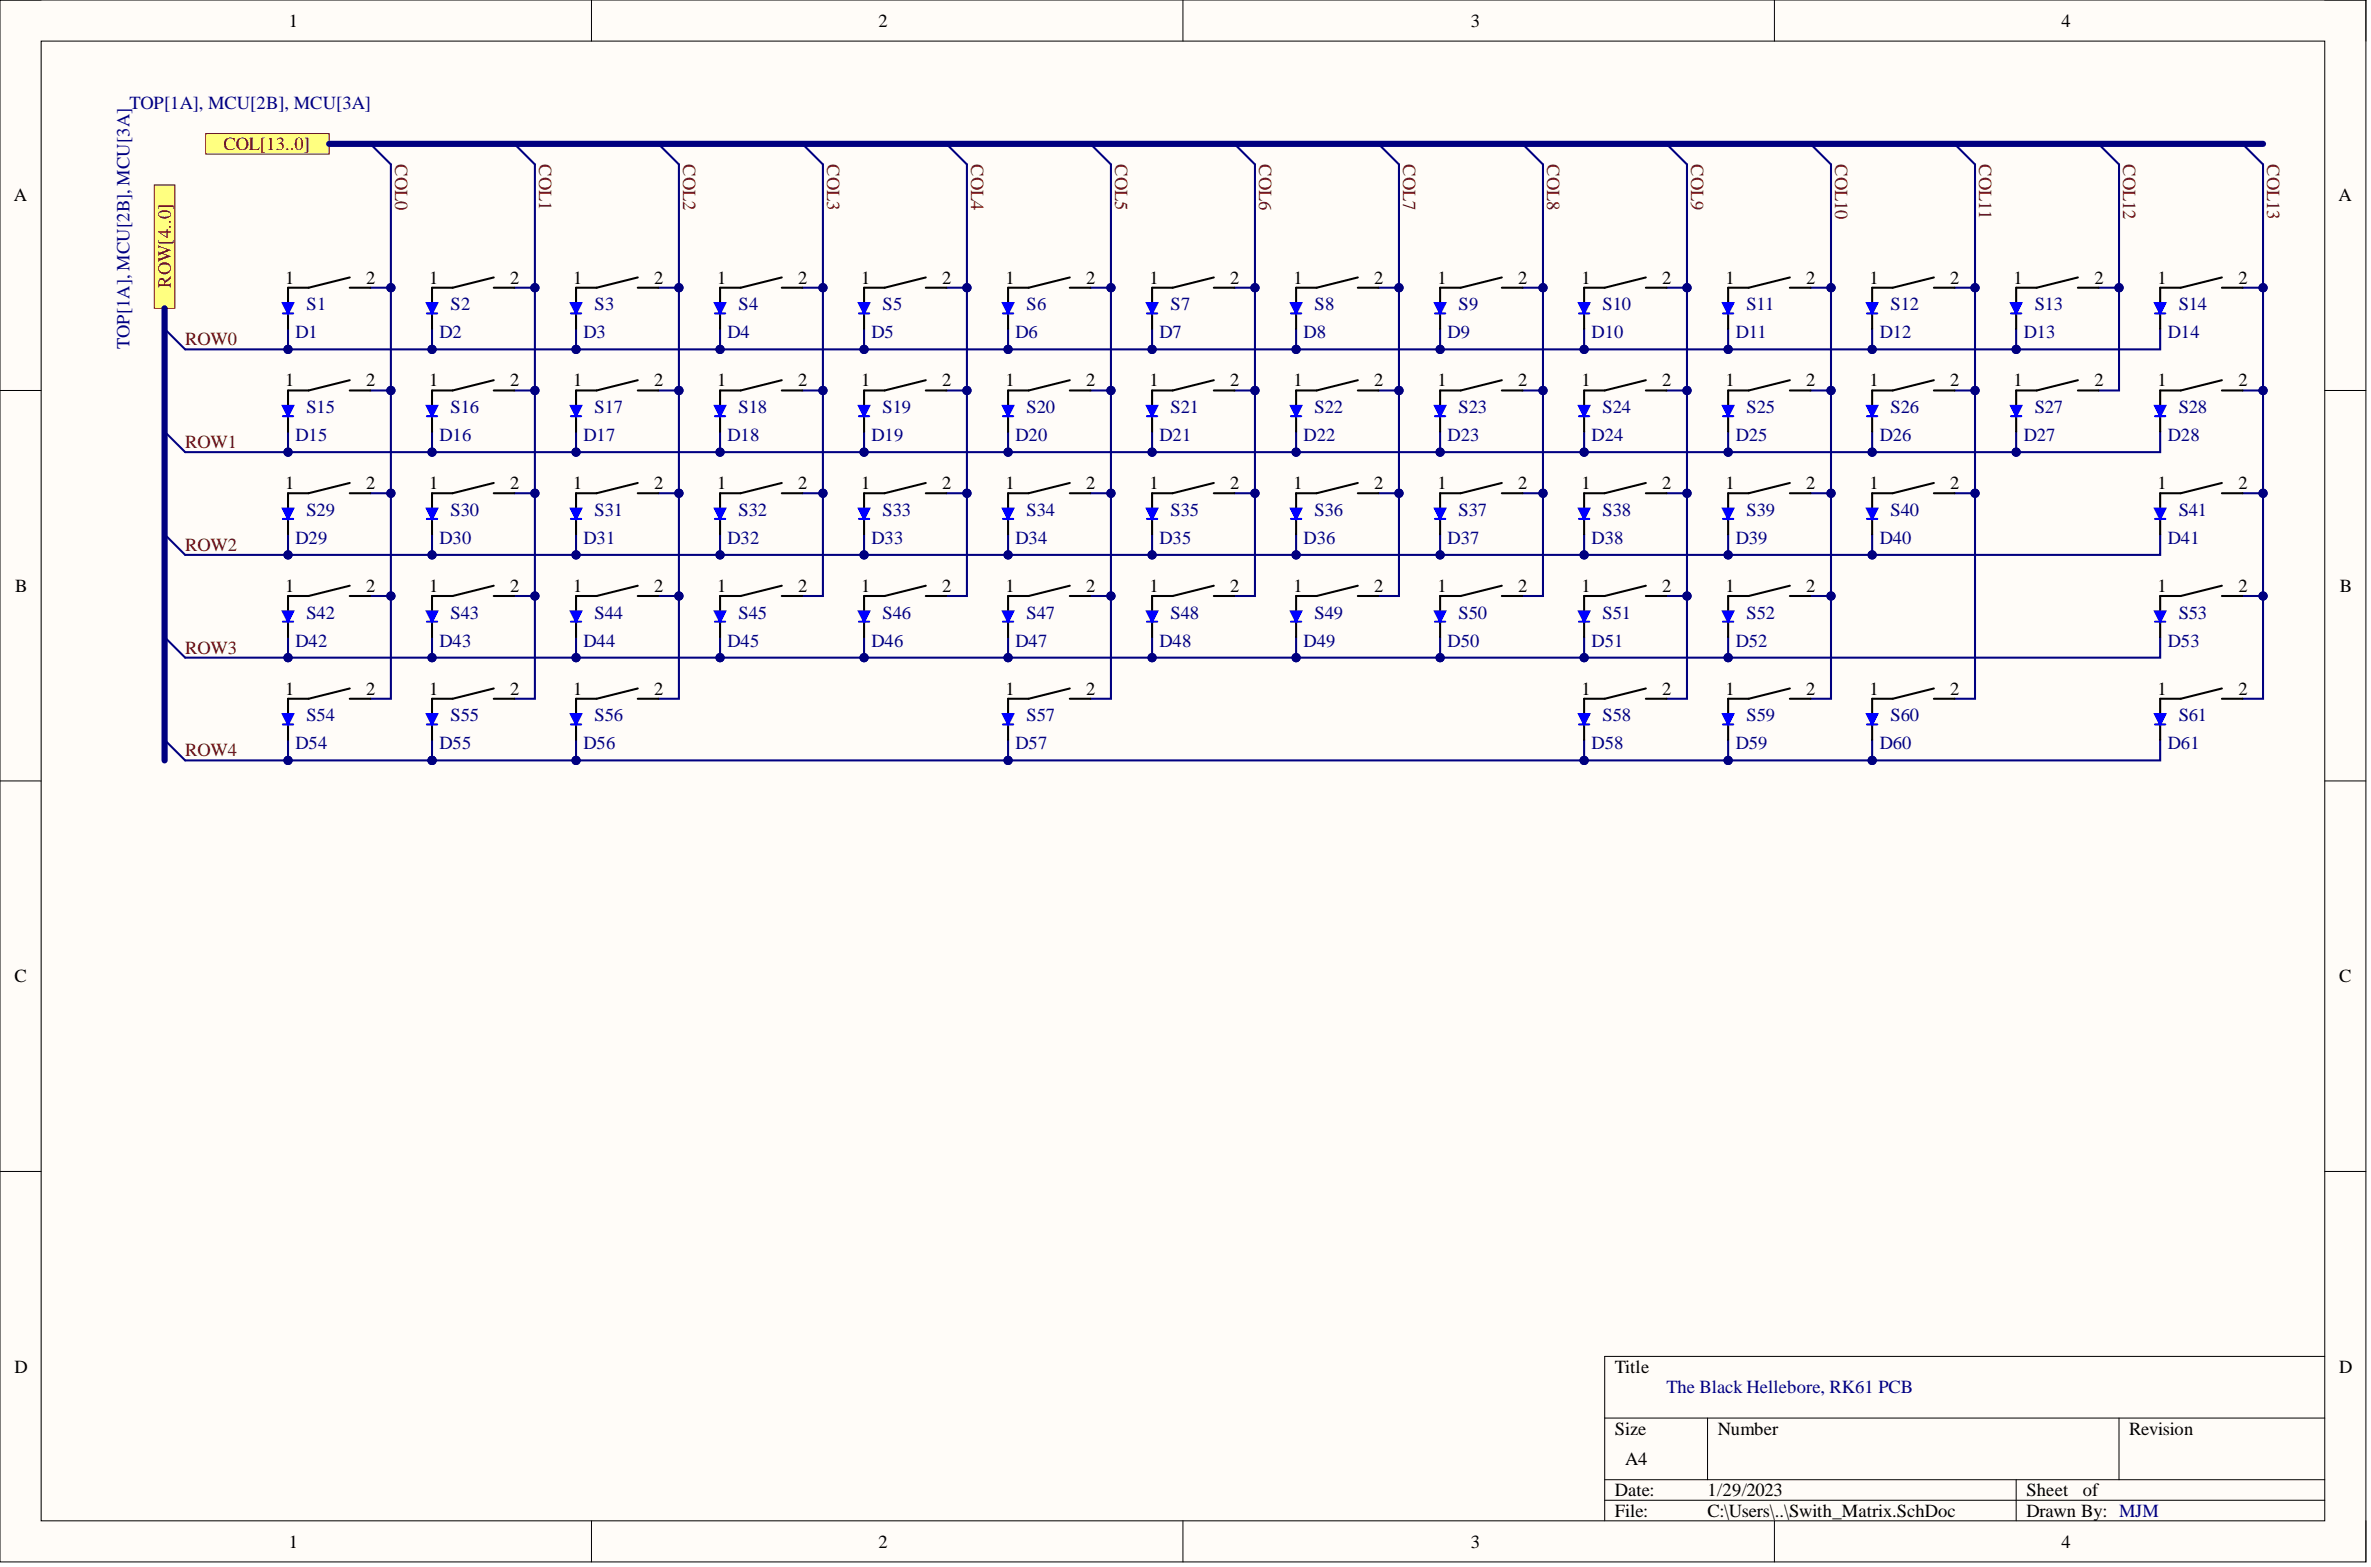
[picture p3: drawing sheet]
<svg xmlns="http://www.w3.org/2000/svg" width="292mm" height="193mm" viewBox="0 0 292 193" stroke-linecap="round" stroke-linejoin="round" font-family="sans-serif">
<defs><g id="words">
<g font-size="2.3">
<text x="35.6" y="3.3">1</text>
<text x="108.2" y="3.3">2</text>
<text x="181.2" y="3.3">3</text>
<text x="254" y="3.3">4</text>
<text x="1.7" y="24.8">A</text>
<text x="288.1" y="24.8">A</text>
<text x="35.1" y="34.9">1</text>
<text x="45.1" y="34.9">2</text>
<text x="52.9" y="34.9">1</text>
<text x="62.9" y="34.9">2</text>
<text x="70.6" y="34.9">1</text>
<text x="80.6" y="34.9">2</text>
<text x="88.4" y="34.9">1</text>
<text x="98.3" y="34.9">2</text>
<text x="106.1" y="34.9">1</text>
<text x="116.1" y="34.9">2</text>
<text x="123.9" y="34.9">1</text>
<text x="133.8" y="34.9">2</text>
<text x="141.6" y="34.9">1</text>
<text x="151.6" y="34.9">2</text>
<text x="159.3" y="34.9">1</text>
<text x="169.3" y="34.9">2</text>
<text x="177.1" y="34.9">1</text>
<text x="187" y="34.9">2</text>
<text x="194.8" y="34.9">1</text>
<text x="204.8" y="34.9">2</text>
<text x="212.6" y="34.9">1</text>
<text x="222.5" y="34.9">2</text>
<text x="230.3" y="34.9">1</text>
<text x="240.3" y="34.9">2</text>
<text x="248" y="34.9">1</text>
<text x="258" y="34.9">2</text>
<text x="265.8" y="34.9">1</text>
<text x="275.8" y="34.9">2</text>
<text x="35.1" y="47.6">1</text>
<text x="45.1" y="47.6">2</text>
<text x="52.9" y="47.6">1</text>
<text x="62.9" y="47.6">2</text>
<text x="70.6" y="47.6">1</text>
<text x="80.6" y="47.6">2</text>
<text x="88.4" y="47.6">1</text>
<text x="98.3" y="47.6">2</text>
<text x="106.1" y="47.6">1</text>
<text x="116.1" y="47.6">2</text>
<text x="123.9" y="47.6">1</text>
<text x="133.8" y="47.6">2</text>
<text x="141.6" y="47.6">1</text>
<text x="151.6" y="47.6">2</text>
<text x="159.3" y="47.6">1</text>
<text x="169.3" y="47.6">2</text>
<text x="177.1" y="47.6">1</text>
<text x="187" y="47.6">2</text>
<text x="194.8" y="47.6">1</text>
<text x="204.8" y="47.6">2</text>
<text x="212.6" y="47.6">1</text>
<text x="222.5" y="47.6">2</text>
<text x="230.3" y="47.6">1</text>
<text x="240.3" y="47.6">2</text>
<text x="248" y="47.6">1</text>
<text x="258" y="47.6">2</text>
<text x="265.8" y="47.6">1</text>
<text x="275.8" y="47.6">2</text>
<text x="35.1" y="60.2">1</text>
<text x="45.1" y="60.2">2</text>
<text x="52.9" y="60.2">1</text>
<text x="62.9" y="60.2">2</text>
<text x="70.6" y="60.2">1</text>
<text x="80.6" y="60.2">2</text>
<text x="88.4" y="60.2">1</text>
<text x="98.3" y="60.2">2</text>
<text x="106.1" y="60.2">1</text>
<text x="116.1" y="60.2">2</text>
<text x="123.9" y="60.2">1</text>
<text x="133.8" y="60.2">2</text>
<text x="141.6" y="60.2">1</text>
<text x="151.6" y="60.2">2</text>
<text x="159.3" y="60.2">1</text>
<text x="169.3" y="60.2">2</text>
<text x="177.1" y="60.2">1</text>
<text x="187" y="60.2">2</text>
<text x="194.8" y="60.2">1</text>
<text x="204.8" y="60.2">2</text>
<text x="212.6" y="60.2">1</text>
<text x="222.5" y="60.2">2</text>
<text x="230.3" y="60.2">1</text>
<text x="240.3" y="60.2">2</text>
<text x="265.8" y="60.2">1</text>
<text x="275.8" y="60.2">2</text>
<text x="1.9" y="72.9">B</text>
<text x="35.1" y="72.9">1</text>
<text x="45.1" y="72.9">2</text>
<text x="52.9" y="72.9">1</text>
<text x="62.9" y="72.9">2</text>
<text x="70.6" y="72.9">1</text>
<text x="80.6" y="72.9">2</text>
<text x="88.4" y="72.9">1</text>
<text x="98.3" y="72.9">2</text>
<text x="106.1" y="72.9">1</text>
<text x="116.1" y="72.9">2</text>
<text x="123.9" y="72.9">1</text>
<text x="133.8" y="72.9">2</text>
<text x="141.6" y="72.9">1</text>
<text x="151.6" y="72.9">2</text>
<text x="159.3" y="72.9">1</text>
<text x="169.3" y="72.9">2</text>
<text x="177.1" y="72.9">1</text>
<text x="187" y="72.9">2</text>
<text x="194.8" y="72.9">1</text>
<text x="204.8" y="72.9">2</text>
<text x="212.6" y="72.9">1</text>
<text x="222.5" y="72.9">2</text>
<text x="265.8" y="72.9">1</text>
<text x="275.8" y="72.9">2</text>
<text x="288.3" y="72.9">B</text>
<text x="35.1" y="85.5">1</text>
<text x="45.1" y="85.5">2</text>
<text x="52.9" y="85.5">1</text>
<text x="62.9" y="85.5">2</text>
<text x="70.6" y="85.5">1</text>
<text x="80.6" y="85.5">2</text>
<text x="123.9" y="85.5">1</text>
<text x="133.8" y="85.5">2</text>
<text x="194.8" y="85.5">1</text>
<text x="204.8" y="85.5">2</text>
<text x="212.6" y="85.5">1</text>
<text x="222.5" y="85.5">2</text>
<text x="230.3" y="85.5">1</text>
<text x="240.3" y="85.5">2</text>
<text x="265.8" y="85.5">1</text>
<text x="275.8" y="85.5">2</text>
<text x="1.8" y="121">C</text>
<text x="288.2" y="121">C</text>
<text x="1.8" y="169.1">D</text>
<text x="199" y="169.1">Title</text>
<text x="288.2" y="169.1">D</text>
<text x="199" y="176.7">Size</text>
<text x="211.6" y="176.7">Number</text>
<text x="262.3" y="176.7">Revision</text>
<text x="199" y="184.2">Date:</text>
<text x="200.2" y="180.4">A4</text>
<text x="210.4" y="184.2">1/29/2023</text>
<text x="249.7" y="184.2">Sheet</text>
<text x="256.6" y="184.2">of</text>
<text x="35.6" y="190.6">1</text>
<text x="108.2" y="190.6">2</text>
<text x="181.2" y="190.6">3</text>
<text x="199" y="186.8">File:</text>
<text x="210.4" y="186.8">C:\Users\..\Swith_Matrix.SchDoc</text>
<text x="249.7" y="186.8">Drawn By: MJM</text>
<text x="254" y="190.6">4</text>
</g>
<g font-size="2.3" fill="#000080">
<text x="16" y="13.4">TOP[1A], MCU[2B], MCU[3A]</text>
<text x="36.4" y="41.7">D1</text>
<text x="37.8" y="38.2">S1</text>
<text x="54.2" y="41.7">D2</text>
<text x="55.5" y="38.2">S2</text>
<text x="71.9" y="41.7">D3</text>
<text x="73.2" y="38.2">S3</text>
<text x="89.6" y="41.7">D4</text>
<text x="91" y="38.2">S4</text>
<text x="107.4" y="41.7">D5</text>
<text x="108.7" y="38.2">S5</text>
<text x="125.1" y="41.7">D6</text>
<text x="126.5" y="38.2">S6</text>
<text x="142.9" y="41.7">D7</text>
<text x="144.2" y="38.2">S7</text>
<text x="160.6" y="41.7">D8</text>
<text x="162" y="38.2">S8</text>
<text x="178.3" y="41.7">D9</text>
<text x="179.7" y="38.2">S9</text>
<text x="196.1" y="41.7">D10</text>
<text x="197.4" y="38.2">S10</text>
<text x="213.8" y="41.7">D11</text>
<text x="215.2" y="38.2">S11</text>
<text x="231.6" y="41.7">D12</text>
<text x="232.9" y="38.2">S12</text>
<text x="249.3" y="41.7">D13</text>
<text x="250.7" y="38.2">S13</text>
<text x="267.1" y="41.7">D14</text>
<text x="268.4" y="38.2">S14</text>
<text x="16" y="43" transform="rotate(-90 16 43)">TOP[1A], MCU[2B], MCU[3A]</text>
<text x="37.8" y="50.9">S15</text>
<text x="55.5" y="50.9">S16</text>
<text x="73.2" y="50.9">S17</text>
<text x="91" y="50.9">S18</text>
<text x="108.7" y="50.9">S19</text>
<text x="126.5" y="50.9">S20</text>
<text x="144.2" y="50.9">S21</text>
<text x="162" y="50.9">S22</text>
<text x="179.7" y="50.9">S23</text>
<text x="197.4" y="50.9">S24</text>
<text x="215.2" y="50.9">S25</text>
<text x="232.9" y="50.9">S26</text>
<text x="250.7" y="50.9">S27</text>
<text x="268.4" y="50.9">S28</text>
<text x="36.4" y="54.3">D15</text>
<text x="54.2" y="54.3">D16</text>
<text x="71.9" y="54.3">D17</text>
<text x="89.6" y="54.3">D18</text>
<text x="107.4" y="54.3">D19</text>
<text x="125.1" y="54.3">D20</text>
<text x="142.9" y="54.3">D21</text>
<text x="160.6" y="54.3">D22</text>
<text x="178.3" y="54.3">D23</text>
<text x="196.1" y="54.3">D24</text>
<text x="213.8" y="54.3">D25</text>
<text x="231.6" y="54.3">D26</text>
<text x="249.3" y="54.3">D27</text>
<text x="267.1" y="54.3">D28</text>
<text x="37.8" y="63.5">S29</text>
<text x="55.5" y="63.5">S30</text>
<text x="73.2" y="63.5">S31</text>
<text x="91" y="63.5">S32</text>
<text x="108.7" y="63.5">S33</text>
<text x="126.5" y="63.5">S34</text>
<text x="144.2" y="63.5">S35</text>
<text x="162" y="63.5">S36</text>
<text x="179.7" y="63.5">S37</text>
<text x="197.4" y="63.5">S38</text>
<text x="215.2" y="63.5">S39</text>
<text x="232.9" y="63.5">S40</text>
<text x="268.4" y="63.5">S41</text>
<text x="36.4" y="67">D29</text>
<text x="54.2" y="67">D30</text>
<text x="71.9" y="67">D31</text>
<text x="89.6" y="67">D32</text>
<text x="107.4" y="67">D33</text>
<text x="125.1" y="67">D34</text>
<text x="142.9" y="67">D35</text>
<text x="160.6" y="67">D36</text>
<text x="178.3" y="67">D37</text>
<text x="196.1" y="67">D38</text>
<text x="213.8" y="67">D39</text>
<text x="231.6" y="67">D40</text>
<text x="267.1" y="67">D41</text>
<text x="37.8" y="76.2">S42</text>
<text x="55.5" y="76.2">S43</text>
<text x="73.2" y="76.2">S44</text>
<text x="91" y="76.2">S45</text>
<text x="108.7" y="76.2">S46</text>
<text x="126.5" y="76.2">S47</text>
<text x="144.2" y="76.2">S48</text>
<text x="162" y="76.2">S49</text>
<text x="179.7" y="76.2">S50</text>
<text x="197.4" y="76.2">S51</text>
<text x="215.2" y="76.2">S52</text>
<text x="268.4" y="76.2">S53</text>
<text x="36.4" y="79.6">D42</text>
<text x="54.2" y="79.6">D43</text>
<text x="71.9" y="79.6">D44</text>
<text x="89.6" y="79.6">D45</text>
<text x="107.4" y="79.6">D46</text>
<text x="125.1" y="79.6">D47</text>
<text x="142.9" y="79.6">D48</text>
<text x="160.6" y="79.6">D49</text>
<text x="178.3" y="79.6">D50</text>
<text x="196.1" y="79.6">D51</text>
<text x="213.8" y="79.6">D52</text>
<text x="267.1" y="79.6">D53</text>
<text x="37.8" y="88.8">S54</text>
<text x="55.5" y="88.8">S55</text>
<text x="73.2" y="88.8">S56</text>
<text x="126.5" y="88.8">S57</text>
<text x="197.4" y="88.8">S58</text>
<text x="215.2" y="88.8">S59</text>
<text x="232.9" y="88.8">S60</text>
<text x="268.4" y="88.8">S61</text>
<text x="36.4" y="92.3">D54</text>
<text x="54.2" y="92.3">D55</text>
<text x="71.9" y="92.3">D56</text>
<text x="125.1" y="92.3">D57</text>
<text x="196.1" y="92.3">D58</text>
<text x="213.8" y="92.3">D59</text>
<text x="231.6" y="92.3">D60</text>
<text x="267.1" y="92.3">D61</text>
<text x="205.3" y="171.6">The Black Hellebore, RK61 PCB</text>
</g>
<g font-size="2.3" fill="#800000">
<text x="27.5" y="18.5">COL[13..0]</text>
<text x="48.7" y="20.2" transform="rotate(90 48.7 20.2)">COL0</text>
<text x="66.4" y="20.2" transform="rotate(90 66.4 20.2)">COL1</text>
<text x="84.1" y="20.2" transform="rotate(90 84.1 20.2)">COL2</text>
<text x="101.9" y="20.2" transform="rotate(90 101.9 20.2)">COL3</text>
<text x="119.6" y="20.2" transform="rotate(90 119.6 20.2)">COL4</text>
<text x="137.4" y="20.2" transform="rotate(90 137.4 20.2)">COL5</text>
<text x="155.1" y="20.2" transform="rotate(90 155.1 20.2)">COL6</text>
<text x="172.9" y="20.2" transform="rotate(90 172.9 20.2)">COL7</text>
<text x="190.6" y="20.2" transform="rotate(90 190.6 20.2)">COL8</text>
<text x="208.3" y="20.2" transform="rotate(90 208.3 20.2)">COL9</text>
<text x="226.1" y="20.2" transform="rotate(90 226.1 20.2)">COL10</text>
<text x="243.8" y="20.2" transform="rotate(90 243.8 20.2)">COL11</text>
<text x="261.6" y="20.2" transform="rotate(90 261.6 20.2)">COL12</text>
<text x="279.3" y="20.2" transform="rotate(90 279.3 20.2)">COL13</text>
<text x="21" y="35.4" transform="rotate(-90 21 35.4)">ROW[4..0]</text>
<text x="22.8" y="42.5">ROW0</text>
<text x="22.8" y="55.2">ROW1</text>
<text x="22.8" y="67.8">ROW2</text>
<text x="22.8" y="80.5">ROW3</text>
<text x="22.8" y="93.1">ROW4</text>
</g>
</g></defs>
<path d="M0 0h291.5v192.3h-291.5z" fill-rule="evenodd" fill="#fffcf8"/>
<path d="M0 0h291.5v192.3h-291.5z" fill="none" stroke="#000" stroke-width=".12"/>
<path d="M5.1 5.1h281.3v182.2h-281.3z" fill-rule="evenodd" fill="#fffcf8"/>
<g fill="none" stroke="#000" stroke-width=".12">
<path d="M0 0h5.1M5.1 5.1h281.3v182.2h-281.3zM72.9 0v5.1M145.7 0v5.1M218.6 0v5.1M286.4 0h5.1v5.1M0 48.1h5.1M286.4 48.1h5.1M0 96.2h5.1M286.4 96.2h5.1M0 144.3h5.1M286.4 144.3h5.1"/>
<path d="M197.7 174.6h88.7M210.4 174.6v7.6M261.1 174.6v7.6M286.4 167h-88.7v20.3M72.9 187.3v5M145.7 187.3v5M197.7 182.2h88.7M197.7 184.8h88.7M218.6 187.3v5M248.4 182.2v5.1M291.5 187.3v5"/>
</g>
<g fill="none" stroke="#000080" stroke-width=".25">
<path d="M45.6 17.7l2.6 2.5M63.4 17.7l2.5 2.5M81.1 17.7l2.5 2.5M98.8 17.7l2.6 2.5M116.6 17.7l2.5 2.5M134.3 17.7l2.6 2.5M152.1 17.7l2.5 2.5M169.8 17.7l2.5 2.5M187.6 17.7l2.5 2.5M205.3 17.7l2.5 2.5M223 17.7l2.6 2.5M240.8 17.7l2.5 2.5"/>
<path d="M258.5 17.7l2.6 2.5M276.3 17.7l2.5 2.5M20.3 40.5l2.5 2.5M20.3 53.1l2.5 2.6M20.3 65.8l2.5 2.5M20.3 78.5l2.5 2.5M20.3 91.1l2.5 2.5"/>
</g>
<path d="M19 22.8h2.5v15.2h-2.5z" fill-rule="evenodd" fill="#ffff80"/>
<path d="M19 22.8h2.5v15.2h-2.5z" fill="none" stroke="#800000" stroke-width=".12"/>
<path d="M25.3 16.5h15.3v2.5h-15.3z" fill-rule="evenodd" fill="#ffff80"/>
<path d="M25.3 16.5h15.3v2.5h-15.3z" fill="none" stroke="#800000" stroke-width=".12"/>
<path d="M35.5 40.5v2.5h-12.7" fill="none" stroke="#000080" stroke-width=".25"/>
<circle cx="35.5" cy="43" r=".51" fill="#000080"/>
<circle cx="35.5" cy="43" r=".51" fill="none" stroke="#000080" stroke-width=".12"/>
<path d="M53.2 40.5v2.5h-17.7" fill="none" stroke="#000080" stroke-width=".25"/>
<circle cx="35.5" cy="43" r=".51" fill="#000080"/>
<circle cx="35.5" cy="43" r=".51" fill="none" stroke="#000080" stroke-width=".12"/>
<circle cx="53.2" cy="43" r=".51" fill="#000080"/>
<circle cx="53.2" cy="43" r=".51" fill="none" stroke="#000080" stroke-width=".12"/>
<path d="M71 40.5v2.5" fill="none" stroke="#000080" stroke-width=".25"/>
<circle cx="71" cy="43" r=".51" fill="#000080"/>
<circle cx="71" cy="43" r=".51" fill="none" stroke="#000080" stroke-width=".12"/>
<path d="M106.5 40.5v2.5" fill="none" stroke="#000080" stroke-width=".25"/>
<circle cx="106.5" cy="43" r=".51" fill="#000080"/>
<circle cx="106.5" cy="43" r=".51" fill="none" stroke="#000080" stroke-width=".12"/>
<path d="M124.2 40.5v2.5" fill="none" stroke="#000080" stroke-width=".25"/>
<circle cx="124.2" cy="43" r=".51" fill="#000080"/>
<circle cx="124.2" cy="43" r=".51" fill="none" stroke="#000080" stroke-width=".12"/>
<path d="M141.9 40.5v2.5" fill="none" stroke="#000080" stroke-width=".25"/>
<circle cx="141.9" cy="43" r=".51" fill="#000080"/>
<circle cx="141.9" cy="43" r=".51" fill="none" stroke="#000080" stroke-width=".12"/>
<path d="M177.4 40.5v2.5" fill="none" stroke="#000080" stroke-width=".25"/>
<circle cx="177.4" cy="43" r=".51" fill="#000080"/>
<circle cx="177.4" cy="43" r=".51" fill="none" stroke="#000080" stroke-width=".12"/>
<path d="M195.2 40.5v2.5" fill="none" stroke="#000080" stroke-width=".25"/>
<circle cx="195.2" cy="43" r=".51" fill="#000080"/>
<circle cx="195.2" cy="43" r=".51" fill="none" stroke="#000080" stroke-width=".12"/>
<path d="M230.6 40.5v2.5" fill="none" stroke="#000080" stroke-width=".25"/>
<circle cx="230.6" cy="43" r=".51" fill="#000080"/>
<circle cx="230.6" cy="43" r=".51" fill="none" stroke="#000080" stroke-width=".12"/>
<path d="M248.4 40.5v2.5" fill="none" stroke="#000080" stroke-width=".25"/>
<circle cx="248.4" cy="43" r=".51" fill="#000080"/>
<circle cx="248.4" cy="43" r=".51" fill="none" stroke="#000080" stroke-width=".12"/>
<path d="M35.5 53.1v2.6" fill="none" stroke="#000080" stroke-width=".25"/>
<circle cx="35.5" cy="55.7" r=".51" fill="#000080"/>
<circle cx="35.5" cy="55.7" r=".51" fill="none" stroke="#000080" stroke-width=".12"/>
<path d="M106.5 53.1v2.6" fill="none" stroke="#000080" stroke-width=".25"/>
<circle cx="106.5" cy="55.7" r=".51" fill="#000080"/>
<circle cx="106.5" cy="55.7" r=".51" fill="none" stroke="#000080" stroke-width=".12"/>
<path d="M88.7 53.1v2.6" fill="none" stroke="#000080" stroke-width=".25"/>
<circle cx="88.7" cy="55.7" r=".51" fill="#000080"/>
<circle cx="88.7" cy="55.7" r=".51" fill="none" stroke="#000080" stroke-width=".12"/>
<path d="M71 53.1v2.6" fill="none" stroke="#000080" stroke-width=".25"/>
<circle cx="71" cy="55.7" r=".51" fill="#000080"/>
<circle cx="71" cy="55.7" r=".51" fill="none" stroke="#000080" stroke-width=".12"/>
<path d="M124.2 55.7h17.7" fill="none" stroke="#000080" stroke-width=".25"/>
<circle cx="124.2" cy="55.7" r=".51" fill="#000080"/>
<circle cx="124.2" cy="55.7" r=".51" fill="none" stroke="#000080" stroke-width=".12"/>
<circle cx="141.9" cy="55.7" r=".51" fill="#000080"/>
<circle cx="141.9" cy="55.7" r=".51" fill="none" stroke="#000080" stroke-width=".12"/>
<path d="M159.7 53.1v2.6" fill="none" stroke="#000080" stroke-width=".25"/>
<circle cx="159.7" cy="55.7" r=".51" fill="#000080"/>
<circle cx="159.7" cy="55.7" r=".51" fill="none" stroke="#000080" stroke-width=".12"/>
<path d="M177.4 53.1v2.6" fill="none" stroke="#000080" stroke-width=".25"/>
<circle cx="177.4" cy="55.7" r=".51" fill="#000080"/>
<circle cx="177.4" cy="55.7" r=".51" fill="none" stroke="#000080" stroke-width=".12"/>
<path d="M212.9 53.1v2.6" fill="none" stroke="#000080" stroke-width=".25"/>
<circle cx="212.9" cy="55.7" r=".51" fill="#000080"/>
<circle cx="212.9" cy="55.7" r=".51" fill="none" stroke="#000080" stroke-width=".12"/>
<path d="M230.6 53.1v2.6" fill="none" stroke="#000080" stroke-width=".25"/>
<circle cx="230.6" cy="55.7" r=".51" fill="#000080"/>
<circle cx="230.6" cy="55.7" r=".51" fill="none" stroke="#000080" stroke-width=".12"/>
<path d="M248.4 53.1v2.6" fill="none" stroke="#000080" stroke-width=".25"/>
<circle cx="248.4" cy="55.7" r=".51" fill="#000080"/>
<circle cx="248.4" cy="55.7" r=".51" fill="none" stroke="#000080" stroke-width=".12"/>
<path d="M35.5 65.8v2.5" fill="none" stroke="#000080" stroke-width=".25"/>
<circle cx="35.5" cy="68.3" r=".51" fill="#000080"/>
<circle cx="35.5" cy="68.3" r=".51" fill="none" stroke="#000080" stroke-width=".12"/>
<path d="M53.2 65.8v2.5" fill="none" stroke="#000080" stroke-width=".25"/>
<circle cx="53.2" cy="68.3" r=".51" fill="#000080"/>
<circle cx="53.2" cy="68.3" r=".51" fill="none" stroke="#000080" stroke-width=".12"/>
<path d="M71 65.8v2.5" fill="none" stroke="#000080" stroke-width=".25"/>
<circle cx="71" cy="68.3" r=".51" fill="#000080"/>
<circle cx="71" cy="68.3" r=".51" fill="none" stroke="#000080" stroke-width=".12"/>
<path d="M88.7 65.8v2.5" fill="none" stroke="#000080" stroke-width=".25"/>
<circle cx="88.7" cy="68.3" r=".51" fill="#000080"/>
<circle cx="88.7" cy="68.3" r=".51" fill="none" stroke="#000080" stroke-width=".12"/>
<path d="M106.5 65.8v2.5" fill="none" stroke="#000080" stroke-width=".25"/>
<circle cx="106.5" cy="68.3" r=".51" fill="#000080"/>
<circle cx="106.5" cy="68.3" r=".51" fill="none" stroke="#000080" stroke-width=".12"/>
<path d="M124.2 65.8v2.5" fill="none" stroke="#000080" stroke-width=".25"/>
<circle cx="124.2" cy="68.3" r=".51" fill="#000080"/>
<circle cx="124.2" cy="68.3" r=".51" fill="none" stroke="#000080" stroke-width=".12"/>
<path d="M141.9 65.8v2.5" fill="none" stroke="#000080" stroke-width=".25"/>
<circle cx="141.9" cy="68.3" r=".51" fill="#000080"/>
<circle cx="141.9" cy="68.3" r=".51" fill="none" stroke="#000080" stroke-width=".12"/>
<path d="M177.4 65.8v2.5" fill="none" stroke="#000080" stroke-width=".25"/>
<circle cx="177.4" cy="68.3" r=".51" fill="#000080"/>
<circle cx="177.4" cy="68.3" r=".51" fill="none" stroke="#000080" stroke-width=".12"/>
<path d="M195.2 65.8v2.5" fill="none" stroke="#000080" stroke-width=".25"/>
<circle cx="195.2" cy="68.3" r=".51" fill="#000080"/>
<circle cx="195.2" cy="68.3" r=".51" fill="none" stroke="#000080" stroke-width=".12"/>
<path d="M212.9 65.8v2.5" fill="none" stroke="#000080" stroke-width=".25"/>
<circle cx="212.9" cy="68.3" r=".51" fill="#000080"/>
<circle cx="212.9" cy="68.3" r=".51" fill="none" stroke="#000080" stroke-width=".12"/>
<path d="M230.6 65.8v2.5" fill="none" stroke="#000080" stroke-width=".25"/>
<circle cx="230.6" cy="68.3" r=".51" fill="#000080"/>
<circle cx="230.6" cy="68.3" r=".51" fill="none" stroke="#000080" stroke-width=".12"/>
<path d="M35.5 78.5v2.5" fill="none" stroke="#000080" stroke-width=".25"/>
<circle cx="35.5" cy="81" r=".51" fill="#000080"/>
<circle cx="35.5" cy="81" r=".51" fill="none" stroke="#000080" stroke-width=".12"/>
<path d="M71 78.5v2.5" fill="none" stroke="#000080" stroke-width=".25"/>
<circle cx="71" cy="81" r=".51" fill="#000080"/>
<circle cx="71" cy="81" r=".51" fill="none" stroke="#000080" stroke-width=".12"/>
<path d="M88.7 78.5v2.5" fill="none" stroke="#000080" stroke-width=".25"/>
<circle cx="88.7" cy="81" r=".51" fill="#000080"/>
<circle cx="88.7" cy="81" r=".51" fill="none" stroke="#000080" stroke-width=".12"/>
<path d="M106.5 78.5v2.5" fill="none" stroke="#000080" stroke-width=".25"/>
<circle cx="106.5" cy="81" r=".51" fill="#000080"/>
<circle cx="106.5" cy="81" r=".51" fill="none" stroke="#000080" stroke-width=".12"/>
<path d="M141.9 78.5v2.5" fill="none" stroke="#000080" stroke-width=".25"/>
<circle cx="141.9" cy="81" r=".51" fill="#000080"/>
<circle cx="141.9" cy="81" r=".51" fill="none" stroke="#000080" stroke-width=".12"/>
<path d="M159.7 78.5v2.5" fill="none" stroke="#000080" stroke-width=".25"/>
<circle cx="159.7" cy="81" r=".51" fill="#000080"/>
<circle cx="159.7" cy="81" r=".51" fill="none" stroke="#000080" stroke-width=".12"/>
<path d="M177.4 78.5v2.5" fill="none" stroke="#000080" stroke-width=".25"/>
<circle cx="177.4" cy="81" r=".51" fill="#000080"/>
<circle cx="177.4" cy="81" r=".51" fill="none" stroke="#000080" stroke-width=".12"/>
<path d="M195.2 78.5v2.5" fill="none" stroke="#000080" stroke-width=".25"/>
<circle cx="195.2" cy="81" r=".51" fill="#000080"/>
<circle cx="195.2" cy="81" r=".51" fill="none" stroke="#000080" stroke-width=".12"/>
<path d="M212.9 78.5v2.5" fill="none" stroke="#000080" stroke-width=".25"/>
<circle cx="212.9" cy="81" r=".51" fill="#000080"/>
<circle cx="212.9" cy="81" r=".51" fill="none" stroke="#000080" stroke-width=".12"/>
<path d="M45.6 35.4h2.6" fill="none" stroke="#000080" stroke-width=".25"/>
<circle cx="48.2" cy="35.4" r=".51" fill="#000080"/>
<circle cx="48.2" cy="35.4" r=".51" fill="none" stroke="#000080" stroke-width=".12"/>
<path d="M45.6 48.1h2.6" fill="none" stroke="#000080" stroke-width=".25"/>
<circle cx="48.2" cy="48.1" r=".51" fill="#000080"/>
<circle cx="48.2" cy="48.1" r=".51" fill="none" stroke="#000080" stroke-width=".12"/>
<path d="M45.6 60.7h2.6" fill="none" stroke="#000080" stroke-width=".25"/>
<circle cx="48.2" cy="60.7" r=".51" fill="#000080"/>
<circle cx="48.2" cy="60.7" r=".51" fill="none" stroke="#000080" stroke-width=".12"/>
<path d="M45.6 73.4h2.6" fill="none" stroke="#000080" stroke-width=".25"/>
<circle cx="48.2" cy="73.4" r=".51" fill="#000080"/>
<circle cx="48.2" cy="73.4" r=".51" fill="none" stroke="#000080" stroke-width=".12"/>
<path d="M63.4 73.4h2.5" fill="none" stroke="#000080" stroke-width=".25"/>
<circle cx="65.9" cy="73.4" r=".51" fill="#000080"/>
<circle cx="65.9" cy="73.4" r=".51" fill="none" stroke="#000080" stroke-width=".12"/>
<path d="M63.4 60.7h2.5" fill="none" stroke="#000080" stroke-width=".25"/>
<circle cx="65.9" cy="60.7" r=".51" fill="#000080"/>
<circle cx="65.9" cy="60.7" r=".51" fill="none" stroke="#000080" stroke-width=".12"/>
<path d="M63.4 48.1h2.5" fill="none" stroke="#000080" stroke-width=".25"/>
<circle cx="65.9" cy="48.1" r=".51" fill="#000080"/>
<circle cx="65.9" cy="48.1" r=".51" fill="none" stroke="#000080" stroke-width=".12"/>
<path d="M63.4 35.4h2.5" fill="none" stroke="#000080" stroke-width=".25"/>
<circle cx="65.9" cy="35.4" r=".51" fill="#000080"/>
<circle cx="65.9" cy="35.4" r=".51" fill="none" stroke="#000080" stroke-width=".12"/>
<path d="M276.3 35.4h2.5" fill="none" stroke="#000080" stroke-width=".25"/>
<circle cx="278.8" cy="35.4" r=".51" fill="#000080"/>
<circle cx="278.8" cy="35.4" r=".51" fill="none" stroke="#000080" stroke-width=".12"/>
<path d="M258.5 35.4h2.6" fill="none" stroke="#000080" stroke-width=".25"/>
<circle cx="261.1" cy="35.4" r=".51" fill="#000080"/>
<circle cx="261.1" cy="35.4" r=".51" fill="none" stroke="#000080" stroke-width=".12"/>
<path d="M240.8 35.4h2.5" fill="none" stroke="#000080" stroke-width=".25"/>
<circle cx="243.3" cy="35.4" r=".51" fill="#000080"/>
<circle cx="243.3" cy="35.4" r=".51" fill="none" stroke="#000080" stroke-width=".12"/>
<path d="M240.8 48.1h2.5" fill="none" stroke="#000080" stroke-width=".25"/>
<circle cx="243.3" cy="48.1" r=".51" fill="#000080"/>
<circle cx="243.3" cy="48.1" r=".51" fill="none" stroke="#000080" stroke-width=".12"/>
<path d="M223 60.7h2.6" fill="none" stroke="#000080" stroke-width=".25"/>
<circle cx="225.6" cy="60.7" r=".51" fill="#000080"/>
<circle cx="225.6" cy="60.7" r=".51" fill="none" stroke="#000080" stroke-width=".12"/>
<path d="M223 48.1h2.6" fill="none" stroke="#000080" stroke-width=".25"/>
<circle cx="225.6" cy="48.1" r=".51" fill="#000080"/>
<circle cx="225.6" cy="48.1" r=".51" fill="none" stroke="#000080" stroke-width=".12"/>
<path d="M223 35.4h2.6" fill="none" stroke="#000080" stroke-width=".25"/>
<circle cx="225.6" cy="35.4" r=".51" fill="#000080"/>
<circle cx="225.6" cy="35.4" r=".51" fill="none" stroke="#000080" stroke-width=".12"/>
<path d="M205.3 35.4h2.5" fill="none" stroke="#000080" stroke-width=".25"/>
<circle cx="207.8" cy="35.4" r=".51" fill="#000080"/>
<circle cx="207.8" cy="35.4" r=".51" fill="none" stroke="#000080" stroke-width=".12"/>
<path d="M205.3 48.1h2.5" fill="none" stroke="#000080" stroke-width=".25"/>
<circle cx="207.8" cy="48.1" r=".51" fill="#000080"/>
<circle cx="207.8" cy="48.1" r=".51" fill="none" stroke="#000080" stroke-width=".12"/>
<path d="M205.3 60.7h2.5" fill="none" stroke="#000080" stroke-width=".25"/>
<circle cx="207.8" cy="60.7" r=".51" fill="#000080"/>
<circle cx="207.8" cy="60.7" r=".51" fill="none" stroke="#000080" stroke-width=".12"/>
<path d="M187.6 35.4h2.5" fill="none" stroke="#000080" stroke-width=".25"/>
<circle cx="190.1" cy="35.4" r=".51" fill="#000080"/>
<circle cx="190.1" cy="35.4" r=".51" fill="none" stroke="#000080" stroke-width=".12"/>
<path d="M187.6 48.1h2.5" fill="none" stroke="#000080" stroke-width=".25"/>
<circle cx="190.1" cy="48.1" r=".51" fill="#000080"/>
<circle cx="190.1" cy="48.1" r=".51" fill="none" stroke="#000080" stroke-width=".12"/>
<path d="M187.6 60.7h2.5" fill="none" stroke="#000080" stroke-width=".25"/>
<circle cx="190.1" cy="60.7" r=".51" fill="#000080"/>
<circle cx="190.1" cy="60.7" r=".51" fill="none" stroke="#000080" stroke-width=".12"/>
<path d="M81.1 73.4h2.5" fill="none" stroke="#000080" stroke-width=".25"/>
<circle cx="83.6" cy="73.4" r=".51" fill="#000080"/>
<circle cx="83.6" cy="73.4" r=".51" fill="none" stroke="#000080" stroke-width=".12"/>
<path d="M81.1 60.7h2.5" fill="none" stroke="#000080" stroke-width=".25"/>
<circle cx="83.6" cy="60.7" r=".51" fill="#000080"/>
<circle cx="83.6" cy="60.7" r=".51" fill="none" stroke="#000080" stroke-width=".12"/>
<path d="M81.1 48.1h2.5" fill="none" stroke="#000080" stroke-width=".25"/>
<circle cx="83.6" cy="48.1" r=".51" fill="#000080"/>
<circle cx="83.6" cy="48.1" r=".51" fill="none" stroke="#000080" stroke-width=".12"/>
<path d="M81.1 35.4h2.5" fill="none" stroke="#000080" stroke-width=".25"/>
<circle cx="83.6" cy="35.4" r=".51" fill="#000080"/>
<circle cx="83.6" cy="35.4" r=".51" fill="none" stroke="#000080" stroke-width=".12"/>
<path d="M98.8 35.4h2.6" fill="none" stroke="#000080" stroke-width=".25"/>
<circle cx="101.4" cy="35.4" r=".51" fill="#000080"/>
<circle cx="101.4" cy="35.4" r=".51" fill="none" stroke="#000080" stroke-width=".12"/>
<path d="M98.8 48.1h2.6" fill="none" stroke="#000080" stroke-width=".25"/>
<circle cx="101.4" cy="48.1" r=".51" fill="#000080"/>
<circle cx="101.4" cy="48.1" r=".51" fill="none" stroke="#000080" stroke-width=".12"/>
<path d="M98.8 60.7h2.6" fill="none" stroke="#000080" stroke-width=".25"/>
<circle cx="101.4" cy="60.7" r=".51" fill="#000080"/>
<circle cx="101.4" cy="60.7" r=".51" fill="none" stroke="#000080" stroke-width=".12"/>
<path d="M116.6 60.7h2.5" fill="none" stroke="#000080" stroke-width=".25"/>
<circle cx="119.1" cy="60.7" r=".51" fill="#000080"/>
<circle cx="119.1" cy="60.7" r=".51" fill="none" stroke="#000080" stroke-width=".12"/>
<path d="M116.6 48.1h2.5" fill="none" stroke="#000080" stroke-width=".25"/>
<circle cx="119.1" cy="48.1" r=".51" fill="#000080"/>
<circle cx="119.1" cy="48.1" r=".51" fill="none" stroke="#000080" stroke-width=".12"/>
<path d="M116.6 35.4h2.5" fill="none" stroke="#000080" stroke-width=".25"/>
<circle cx="119.1" cy="35.4" r=".51" fill="#000080"/>
<circle cx="119.1" cy="35.4" r=".51" fill="none" stroke="#000080" stroke-width=".12"/>
<path d="M134.3 35.4h2.6" fill="none" stroke="#000080" stroke-width=".25"/>
<circle cx="136.9" cy="35.4" r=".51" fill="#000080"/>
<circle cx="136.9" cy="35.4" r=".51" fill="none" stroke="#000080" stroke-width=".12"/>
<path d="M134.3 48.1h2.6" fill="none" stroke="#000080" stroke-width=".25"/>
<circle cx="136.9" cy="48.1" r=".51" fill="#000080"/>
<circle cx="136.9" cy="48.1" r=".51" fill="none" stroke="#000080" stroke-width=".12"/>
<path d="M134.3 60.7h2.6" fill="none" stroke="#000080" stroke-width=".25"/>
<circle cx="136.9" cy="60.7" r=".51" fill="#000080"/>
<circle cx="136.9" cy="60.7" r=".51" fill="none" stroke="#000080" stroke-width=".12"/>
<path d="M152.1 35.4h2.5" fill="none" stroke="#000080" stroke-width=".25"/>
<circle cx="154.6" cy="35.4" r=".51" fill="#000080"/>
<circle cx="154.6" cy="35.4" r=".51" fill="none" stroke="#000080" stroke-width=".12"/>
<path d="M152.1 48.1h2.5" fill="none" stroke="#000080" stroke-width=".25"/>
<circle cx="154.6" cy="48.1" r=".51" fill="#000080"/>
<circle cx="154.6" cy="48.1" r=".51" fill="none" stroke="#000080" stroke-width=".12"/>
<path d="M152.1 60.7h2.5" fill="none" stroke="#000080" stroke-width=".25"/>
<circle cx="154.6" cy="60.7" r=".51" fill="#000080"/>
<circle cx="154.6" cy="60.7" r=".51" fill="none" stroke="#000080" stroke-width=".12"/>
<path d="M169.8 60.7h2.5" fill="none" stroke="#000080" stroke-width=".25"/>
<circle cx="172.3" cy="60.7" r=".51" fill="#000080"/>
<circle cx="172.3" cy="60.7" r=".51" fill="none" stroke="#000080" stroke-width=".12"/>
<path d="M169.8 48.1h2.5" fill="none" stroke="#000080" stroke-width=".25"/>
<circle cx="172.3" cy="48.1" r=".51" fill="#000080"/>
<circle cx="172.3" cy="48.1" r=".51" fill="none" stroke="#000080" stroke-width=".12"/>
<path d="M169.8 35.4h2.5" fill="none" stroke="#000080" stroke-width=".25"/>
<circle cx="172.3" cy="35.4" r=".51" fill="#000080"/>
<circle cx="172.3" cy="35.4" r=".51" fill="none" stroke="#000080" stroke-width=".12"/>
<path d="M136.9 73.4v12.6h-2.6" fill="none" stroke="#000080" stroke-width=".25"/>
<circle cx="136.9" cy="73.4" r=".51" fill="#000080"/>
<circle cx="136.9" cy="73.4" r=".51" fill="none" stroke="#000080" stroke-width=".12"/>
<path d="M207.8 73.4v12.6h-2.5" fill="none" stroke="#000080" stroke-width=".25"/>
<circle cx="207.8" cy="73.4" r=".51" fill="#000080"/>
<circle cx="207.8" cy="73.4" r=".51" fill="none" stroke="#000080" stroke-width=".12"/>
<path d="M212.9 91.1v2.5h-17.7" fill="none" stroke="#000080" stroke-width=".25"/>
<circle cx="212.9" cy="93.6" r=".51" fill="#000080"/>
<circle cx="212.9" cy="93.6" r=".51" fill="none" stroke="#000080" stroke-width=".12"/>
<circle cx="195.2" cy="93.6" r=".51" fill="#000080"/>
<circle cx="195.2" cy="93.6" r=".51" fill="none" stroke="#000080" stroke-width=".12"/>
<path d="M225.6 73.4v12.6h-2.6" fill="none" stroke="#000080" stroke-width=".25"/>
<circle cx="225.6" cy="73.4" r=".51" fill="#000080"/>
<circle cx="225.6" cy="73.4" r=".51" fill="none" stroke="#000080" stroke-width=".12"/>
<path d="M35.5 91.1v2.5" fill="none" stroke="#000080" stroke-width=".25"/>
<circle cx="35.5" cy="93.6" r=".51" fill="#000080"/>
<circle cx="35.5" cy="93.6" r=".51" fill="none" stroke="#000080" stroke-width=".12"/>
<path d="M53.2 91.1v2.5" fill="none" stroke="#000080" stroke-width=".25"/>
<circle cx="53.2" cy="93.6" r=".51" fill="#000080"/>
<circle cx="53.2" cy="93.6" r=".51" fill="none" stroke="#000080" stroke-width=".12"/>
<path d="M71 91.1v2.5" fill="none" stroke="#000080" stroke-width=".25"/>
<circle cx="71" cy="93.6" r=".51" fill="#000080"/>
<circle cx="71" cy="93.6" r=".51" fill="none" stroke="#000080" stroke-width=".12"/>
<path d="M124.2 91.1v2.5" fill="none" stroke="#000080" stroke-width=".25"/>
<circle cx="124.2" cy="93.6" r=".51" fill="#000080"/>
<circle cx="124.2" cy="93.6" r=".51" fill="none" stroke="#000080" stroke-width=".12"/>
<path d="M278.8 48.1v12.6h-2.5" fill="none" stroke="#000080" stroke-width=".25"/>
<circle cx="278.8" cy="60.7" r=".51" fill="#000080"/>
<circle cx="278.8" cy="60.7" r=".51" fill="none" stroke="#000080" stroke-width=".12"/>
<circle cx="278.8" cy="48.1" r=".51" fill="#000080"/>
<circle cx="278.8" cy="48.1" r=".51" fill="none" stroke="#000080" stroke-width=".12"/>
<path d="M278.8 60.7v12.7h-2.5" fill="none" stroke="#000080" stroke-width=".25"/>
<circle cx="278.8" cy="73.4" r=".51" fill="#000080"/>
<circle cx="278.8" cy="73.4" r=".51" fill="none" stroke="#000080" stroke-width=".12"/>
<circle cx="278.8" cy="60.7" r=".51" fill="#000080"/>
<circle cx="278.8" cy="60.7" r=".51" fill="none" stroke="#000080" stroke-width=".12"/>
<path d="M278.8 73.4v12.6h-2.5" fill="none" stroke="#000080" stroke-width=".25"/>
<circle cx="278.8" cy="73.4" r=".51" fill="#000080"/>
<circle cx="278.8" cy="73.4" r=".51" fill="none" stroke="#000080" stroke-width=".12"/>
<path d="M230.6 91.1v2.5" fill="none" stroke="#000080" stroke-width=".25"/>
<circle cx="230.6" cy="93.6" r=".51" fill="#000080"/>
<circle cx="230.6" cy="93.6" r=".51" fill="none" stroke="#000080" stroke-width=".12"/>
<path d="M243.3 60.7v25.3h-2.5" fill="none" stroke="#000080" stroke-width=".25"/>
<circle cx="243.3" cy="60.7" r=".51" fill="#000080"/>
<circle cx="243.3" cy="60.7" r=".51" fill="none" stroke="#000080" stroke-width=".12"/>
<path d="M22.8 93.6h30.4" fill="none" stroke="#000080" stroke-width=".25"/>
<circle cx="53.2" cy="93.6" r=".51" fill="#000080"/>
<circle cx="53.2" cy="93.6" r=".51" fill="none" stroke="#000080" stroke-width=".12"/>
<circle cx="35.5" cy="93.6" r=".51" fill="#000080"/>
<circle cx="35.5" cy="93.6" r=".51" fill="none" stroke="#000080" stroke-width=".12"/>
<path d="M53.2 78.5v2.5h-30.4" fill="none" stroke="#000080" stroke-width=".25"/>
<circle cx="53.2" cy="81" r=".51" fill="#000080"/>
<circle cx="53.2" cy="81" r=".51" fill="none" stroke="#000080" stroke-width=".12"/>
<circle cx="35.5" cy="81" r=".51" fill="#000080"/>
<circle cx="35.5" cy="81" r=".51" fill="none" stroke="#000080" stroke-width=".12"/>
<path d="M159.7 65.8v2.5h-136.9" fill="none" stroke="#000080" stroke-width=".25"/>
<circle cx="159.7" cy="68.3" r=".51" fill="#000080"/>
<circle cx="159.7" cy="68.3" r=".51" fill="none" stroke="#000080" stroke-width=".12"/>
<circle cx="141.9" cy="68.3" r=".51" fill="#000080"/>
<circle cx="141.9" cy="68.3" r=".51" fill="none" stroke="#000080" stroke-width=".12"/>
<circle cx="124.2" cy="68.3" r=".51" fill="#000080"/>
<circle cx="124.2" cy="68.3" r=".51" fill="none" stroke="#000080" stroke-width=".12"/>
<circle cx="106.5" cy="68.3" r=".51" fill="#000080"/>
<circle cx="106.5" cy="68.3" r=".51" fill="none" stroke="#000080" stroke-width=".12"/>
<circle cx="88.7" cy="68.3" r=".51" fill="#000080"/>
<circle cx="88.7" cy="68.3" r=".51" fill="none" stroke="#000080" stroke-width=".12"/>
<circle cx="71" cy="68.3" r=".51" fill="#000080"/>
<circle cx="71" cy="68.3" r=".51" fill="none" stroke="#000080" stroke-width=".12"/>
<circle cx="53.2" cy="68.3" r=".51" fill="#000080"/>
<circle cx="53.2" cy="68.3" r=".51" fill="none" stroke="#000080" stroke-width=".12"/>
<circle cx="35.5" cy="68.3" r=".51" fill="#000080"/>
<circle cx="35.5" cy="68.3" r=".51" fill="none" stroke="#000080" stroke-width=".12"/>
<path d="M53.2 53.1v2.6h-30.4" fill="none" stroke="#000080" stroke-width=".25"/>
<circle cx="53.2" cy="55.7" r=".51" fill="#000080"/>
<circle cx="53.2" cy="55.7" r=".51" fill="none" stroke="#000080" stroke-width=".12"/>
<circle cx="35.5" cy="55.7" r=".51" fill="#000080"/>
<circle cx="35.5" cy="55.7" r=".51" fill="none" stroke="#000080" stroke-width=".12"/>
<path d="M48.2 20.2v65.8h-2.6" fill="none" stroke="#000080" stroke-width=".25"/>
<circle cx="48.2" cy="73.4" r=".51" fill="#000080"/>
<circle cx="48.2" cy="73.4" r=".51" fill="none" stroke="#000080" stroke-width=".12"/>
<circle cx="48.2" cy="60.7" r=".51" fill="#000080"/>
<circle cx="48.2" cy="60.7" r=".51" fill="none" stroke="#000080" stroke-width=".12"/>
<circle cx="48.2" cy="48.1" r=".51" fill="#000080"/>
<circle cx="48.2" cy="48.1" r=".51" fill="none" stroke="#000080" stroke-width=".12"/>
<circle cx="48.2" cy="35.4" r=".51" fill="#000080"/>
<circle cx="48.2" cy="35.4" r=".51" fill="none" stroke="#000080" stroke-width=".12"/>
<path d="M195.2 91.1v2.5h-142" fill="none" stroke="#000080" stroke-width=".25"/>
<circle cx="53.2" cy="93.6" r=".51" fill="#000080"/>
<circle cx="53.2" cy="93.6" r=".51" fill="none" stroke="#000080" stroke-width=".12"/>
<circle cx="71" cy="93.6" r=".51" fill="#000080"/>
<circle cx="71" cy="93.6" r=".51" fill="none" stroke="#000080" stroke-width=".12"/>
<circle cx="124.2" cy="93.6" r=".51" fill="#000080"/>
<circle cx="124.2" cy="93.6" r=".51" fill="none" stroke="#000080" stroke-width=".12"/>
<circle cx="195.2" cy="93.6" r=".51" fill="#000080"/>
<circle cx="195.2" cy="93.6" r=".51" fill="none" stroke="#000080" stroke-width=".12"/>
<path d="M124.2 53.1v2.6h-71" fill="none" stroke="#000080" stroke-width=".25"/>
<circle cx="124.2" cy="55.7" r=".51" fill="#000080"/>
<circle cx="124.2" cy="55.7" r=".51" fill="none" stroke="#000080" stroke-width=".12"/>
<circle cx="106.5" cy="55.7" r=".51" fill="#000080"/>
<circle cx="106.5" cy="55.7" r=".51" fill="none" stroke="#000080" stroke-width=".12"/>
<circle cx="88.7" cy="55.7" r=".51" fill="#000080"/>
<circle cx="88.7" cy="55.7" r=".51" fill="none" stroke="#000080" stroke-width=".12"/>
<circle cx="71" cy="55.7" r=".51" fill="#000080"/>
<circle cx="71" cy="55.7" r=".51" fill="none" stroke="#000080" stroke-width=".12"/>
<circle cx="53.2" cy="55.7" r=".51" fill="#000080"/>
<circle cx="53.2" cy="55.7" r=".51" fill="none" stroke="#000080" stroke-width=".12"/>
<path d="M88.7 40.5v2.5h-35.5" fill="none" stroke="#000080" stroke-width=".25"/>
<circle cx="88.7" cy="43" r=".51" fill="#000080"/>
<circle cx="88.7" cy="43" r=".51" fill="none" stroke="#000080" stroke-width=".12"/>
<circle cx="71" cy="43" r=".51" fill="#000080"/>
<circle cx="71" cy="43" r=".51" fill="none" stroke="#000080" stroke-width=".12"/>
<circle cx="53.2" cy="43" r=".51" fill="#000080"/>
<circle cx="53.2" cy="43" r=".51" fill="none" stroke="#000080" stroke-width=".12"/>
<path d="M83.6 20.2v65.8h-2.5" fill="none" stroke="#000080" stroke-width=".25"/>
<circle cx="83.6" cy="73.4" r=".51" fill="#000080"/>
<circle cx="83.6" cy="73.4" r=".51" fill="none" stroke="#000080" stroke-width=".12"/>
<circle cx="83.6" cy="60.7" r=".51" fill="#000080"/>
<circle cx="83.6" cy="60.7" r=".51" fill="none" stroke="#000080" stroke-width=".12"/>
<circle cx="83.6" cy="48.1" r=".51" fill="#000080"/>
<circle cx="83.6" cy="48.1" r=".51" fill="none" stroke="#000080" stroke-width=".12"/>
<circle cx="83.6" cy="35.4" r=".51" fill="#000080"/>
<circle cx="83.6" cy="35.4" r=".51" fill="none" stroke="#000080" stroke-width=".12"/>
<path d="M159.7 40.5v2.5h-71" fill="none" stroke="#000080" stroke-width=".25"/>
<circle cx="159.7" cy="43" r=".51" fill="#000080"/>
<circle cx="159.7" cy="43" r=".51" fill="none" stroke="#000080" stroke-width=".12"/>
<circle cx="141.9" cy="43" r=".51" fill="#000080"/>
<circle cx="141.9" cy="43" r=".51" fill="none" stroke="#000080" stroke-width=".12"/>
<circle cx="124.2" cy="43" r=".51" fill="#000080"/>
<circle cx="124.2" cy="43" r=".51" fill="none" stroke="#000080" stroke-width=".12"/>
<circle cx="106.5" cy="43" r=".51" fill="#000080"/>
<circle cx="106.5" cy="43" r=".51" fill="none" stroke="#000080" stroke-width=".12"/>
<circle cx="88.7" cy="43" r=".51" fill="#000080"/>
<circle cx="88.7" cy="43" r=".51" fill="none" stroke="#000080" stroke-width=".12"/>
<path d="M101.4 20.2v53.2h-2.6" fill="none" stroke="#000080" stroke-width=".25"/>
<circle cx="101.4" cy="60.7" r=".51" fill="#000080"/>
<circle cx="101.4" cy="60.7" r=".51" fill="none" stroke="#000080" stroke-width=".12"/>
<circle cx="101.4" cy="48.1" r=".51" fill="#000080"/>
<circle cx="101.4" cy="48.1" r=".51" fill="none" stroke="#000080" stroke-width=".12"/>
<circle cx="101.4" cy="35.4" r=".51" fill="#000080"/>
<circle cx="101.4" cy="35.4" r=".51" fill="none" stroke="#000080" stroke-width=".12"/>
<path d="M119.1 20.2v53.2h-2.5" fill="none" stroke="#000080" stroke-width=".25"/>
<circle cx="119.1" cy="60.7" r=".51" fill="#000080"/>
<circle cx="119.1" cy="60.7" r=".51" fill="none" stroke="#000080" stroke-width=".12"/>
<circle cx="119.1" cy="48.1" r=".51" fill="#000080"/>
<circle cx="119.1" cy="48.1" r=".51" fill="none" stroke="#000080" stroke-width=".12"/>
<circle cx="119.1" cy="35.4" r=".51" fill="#000080"/>
<circle cx="119.1" cy="35.4" r=".51" fill="none" stroke="#000080" stroke-width=".12"/>
<path d="M266.1 78.5v2.5h-141.9" fill="none" stroke="#000080" stroke-width=".25"/>
<circle cx="124.2" cy="81" r=".51" fill="#000080"/>
<circle cx="124.2" cy="81" r=".51" fill="none" stroke="#000080" stroke-width=".12"/>
<circle cx="141.9" cy="81" r=".51" fill="#000080"/>
<circle cx="141.9" cy="81" r=".51" fill="none" stroke="#000080" stroke-width=".12"/>
<circle cx="159.7" cy="81" r=".51" fill="#000080"/>
<circle cx="159.7" cy="81" r=".51" fill="none" stroke="#000080" stroke-width=".12"/>
<circle cx="177.4" cy="81" r=".51" fill="#000080"/>
<circle cx="177.4" cy="81" r=".51" fill="none" stroke="#000080" stroke-width=".12"/>
<circle cx="195.2" cy="81" r=".51" fill="#000080"/>
<circle cx="195.2" cy="81" r=".51" fill="none" stroke="#000080" stroke-width=".12"/>
<circle cx="212.9" cy="81" r=".51" fill="#000080"/>
<circle cx="212.9" cy="81" r=".51" fill="none" stroke="#000080" stroke-width=".12"/>
<path d="M136.9 20.2v53.2h-2.6" fill="none" stroke="#000080" stroke-width=".25"/>
<circle cx="136.9" cy="73.4" r=".51" fill="#000080"/>
<circle cx="136.9" cy="73.4" r=".51" fill="none" stroke="#000080" stroke-width=".12"/>
<circle cx="136.9" cy="60.7" r=".51" fill="#000080"/>
<circle cx="136.9" cy="60.7" r=".51" fill="none" stroke="#000080" stroke-width=".12"/>
<circle cx="136.9" cy="48.1" r=".51" fill="#000080"/>
<circle cx="136.9" cy="48.1" r=".51" fill="none" stroke="#000080" stroke-width=".12"/>
<circle cx="136.9" cy="35.4" r=".51" fill="#000080"/>
<circle cx="136.9" cy="35.4" r=".51" fill="none" stroke="#000080" stroke-width=".12"/>
<path d="M154.6 20.2v53.2h-2.5" fill="none" stroke="#000080" stroke-width=".25"/>
<circle cx="154.6" cy="60.7" r=".51" fill="#000080"/>
<circle cx="154.6" cy="60.7" r=".51" fill="none" stroke="#000080" stroke-width=".12"/>
<circle cx="154.6" cy="48.1" r=".51" fill="#000080"/>
<circle cx="154.6" cy="48.1" r=".51" fill="none" stroke="#000080" stroke-width=".12"/>
<circle cx="154.6" cy="35.4" r=".51" fill="#000080"/>
<circle cx="154.6" cy="35.4" r=".51" fill="none" stroke="#000080" stroke-width=".12"/>
<path d="M266.1 65.8v2.5h-106.4" fill="none" stroke="#000080" stroke-width=".25"/>
<circle cx="230.6" cy="68.3" r=".51" fill="#000080"/>
<circle cx="230.6" cy="68.3" r=".51" fill="none" stroke="#000080" stroke-width=".12"/>
<circle cx="212.9" cy="68.3" r=".51" fill="#000080"/>
<circle cx="212.9" cy="68.3" r=".51" fill="none" stroke="#000080" stroke-width=".12"/>
<circle cx="195.2" cy="68.3" r=".51" fill="#000080"/>
<circle cx="195.2" cy="68.3" r=".51" fill="none" stroke="#000080" stroke-width=".12"/>
<circle cx="177.4" cy="68.3" r=".51" fill="#000080"/>
<circle cx="177.4" cy="68.3" r=".51" fill="none" stroke="#000080" stroke-width=".12"/>
<circle cx="159.7" cy="68.3" r=".51" fill="#000080"/>
<circle cx="159.7" cy="68.3" r=".51" fill="none" stroke="#000080" stroke-width=".12"/>
<path d="M212.9 40.5v2.5h-53.2" fill="none" stroke="#000080" stroke-width=".25"/>
<circle cx="212.9" cy="43" r=".51" fill="#000080"/>
<circle cx="212.9" cy="43" r=".51" fill="none" stroke="#000080" stroke-width=".12"/>
<circle cx="195.2" cy="43" r=".51" fill="#000080"/>
<circle cx="195.2" cy="43" r=".51" fill="none" stroke="#000080" stroke-width=".12"/>
<circle cx="177.4" cy="43" r=".51" fill="#000080"/>
<circle cx="177.4" cy="43" r=".51" fill="none" stroke="#000080" stroke-width=".12"/>
<circle cx="159.7" cy="43" r=".51" fill="#000080"/>
<circle cx="159.7" cy="43" r=".51" fill="none" stroke="#000080" stroke-width=".12"/>
<path d="M172.3 20.2v53.2h-2.5" fill="none" stroke="#000080" stroke-width=".25"/>
<circle cx="172.3" cy="60.7" r=".51" fill="#000080"/>
<circle cx="172.3" cy="60.7" r=".51" fill="none" stroke="#000080" stroke-width=".12"/>
<circle cx="172.3" cy="48.1" r=".51" fill="#000080"/>
<circle cx="172.3" cy="48.1" r=".51" fill="none" stroke="#000080" stroke-width=".12"/>
<circle cx="172.3" cy="35.4" r=".51" fill="#000080"/>
<circle cx="172.3" cy="35.4" r=".51" fill="none" stroke="#000080" stroke-width=".12"/>
<path d="M190.1 20.2v53.2h-2.5" fill="none" stroke="#000080" stroke-width=".25"/>
<circle cx="190.1" cy="60.7" r=".51" fill="#000080"/>
<circle cx="190.1" cy="60.7" r=".51" fill="none" stroke="#000080" stroke-width=".12"/>
<circle cx="190.1" cy="48.1" r=".51" fill="#000080"/>
<circle cx="190.1" cy="48.1" r=".51" fill="none" stroke="#000080" stroke-width=".12"/>
<circle cx="190.1" cy="35.4" r=".51" fill="#000080"/>
<circle cx="190.1" cy="35.4" r=".51" fill="none" stroke="#000080" stroke-width=".12"/>
<path d="M266.1 53.1v2.6h-70.9" fill="none" stroke="#000080" stroke-width=".25"/>
<circle cx="248.4" cy="55.7" r=".51" fill="#000080"/>
<circle cx="248.4" cy="55.7" r=".51" fill="none" stroke="#000080" stroke-width=".12"/>
<circle cx="230.6" cy="55.7" r=".51" fill="#000080"/>
<circle cx="230.6" cy="55.7" r=".51" fill="none" stroke="#000080" stroke-width=".12"/>
<circle cx="212.9" cy="55.7" r=".51" fill="#000080"/>
<circle cx="212.9" cy="55.7" r=".51" fill="none" stroke="#000080" stroke-width=".12"/>
<circle cx="195.2" cy="55.7" r=".51" fill="#000080"/>
<circle cx="195.2" cy="55.7" r=".51" fill="none" stroke="#000080" stroke-width=".12"/>
<path d="M207.8 20.2v53.2h-2.5" fill="none" stroke="#000080" stroke-width=".25"/>
<circle cx="207.8" cy="35.4" r=".51" fill="#000080"/>
<circle cx="207.8" cy="35.4" r=".51" fill="none" stroke="#000080" stroke-width=".12"/>
<circle cx="207.8" cy="48.1" r=".51" fill="#000080"/>
<circle cx="207.8" cy="48.1" r=".51" fill="none" stroke="#000080" stroke-width=".12"/>
<circle cx="207.8" cy="60.7" r=".51" fill="#000080"/>
<circle cx="207.8" cy="60.7" r=".51" fill="none" stroke="#000080" stroke-width=".12"/>
<circle cx="207.8" cy="73.4" r=".51" fill="#000080"/>
<circle cx="207.8" cy="73.4" r=".51" fill="none" stroke="#000080" stroke-width=".12"/>
<path d="M266.1 91.1v2.5h-53.2" fill="none" stroke="#000080" stroke-width=".25"/>
<circle cx="212.9" cy="93.6" r=".51" fill="#000080"/>
<circle cx="212.9" cy="93.6" r=".51" fill="none" stroke="#000080" stroke-width=".12"/>
<circle cx="230.6" cy="93.6" r=".51" fill="#000080"/>
<circle cx="230.6" cy="93.6" r=".51" fill="none" stroke="#000080" stroke-width=".12"/>
<path d="M266.1 40.5v2.5h-53.2" fill="none" stroke="#000080" stroke-width=".25"/>
<circle cx="248.4" cy="43" r=".51" fill="#000080"/>
<circle cx="248.4" cy="43" r=".51" fill="none" stroke="#000080" stroke-width=".12"/>
<circle cx="230.6" cy="43" r=".51" fill="#000080"/>
<circle cx="230.6" cy="43" r=".51" fill="none" stroke="#000080" stroke-width=".12"/>
<circle cx="212.9" cy="43" r=".51" fill="#000080"/>
<circle cx="212.9" cy="43" r=".51" fill="none" stroke="#000080" stroke-width=".12"/>
<path d="M225.6 20.2v53.2h-2.6" fill="none" stroke="#000080" stroke-width=".25"/>
<circle cx="225.6" cy="35.4" r=".51" fill="#000080"/>
<circle cx="225.6" cy="35.4" r=".51" fill="none" stroke="#000080" stroke-width=".12"/>
<circle cx="225.6" cy="48.1" r=".51" fill="#000080"/>
<circle cx="225.6" cy="48.1" r=".51" fill="none" stroke="#000080" stroke-width=".12"/>
<circle cx="225.6" cy="60.7" r=".51" fill="#000080"/>
<circle cx="225.6" cy="60.7" r=".51" fill="none" stroke="#000080" stroke-width=".12"/>
<circle cx="225.6" cy="73.4" r=".51" fill="#000080"/>
<circle cx="225.6" cy="73.4" r=".51" fill="none" stroke="#000080" stroke-width=".12"/>
<path d="M243.3 20.2v40.5h-2.5" fill="none" stroke="#000080" stroke-width=".25"/>
<circle cx="243.3" cy="35.4" r=".51" fill="#000080"/>
<circle cx="243.3" cy="35.4" r=".51" fill="none" stroke="#000080" stroke-width=".12"/>
<circle cx="243.3" cy="48.1" r=".51" fill="#000080"/>
<circle cx="243.3" cy="48.1" r=".51" fill="none" stroke="#000080" stroke-width=".12"/>
<circle cx="243.3" cy="60.7" r=".51" fill="#000080"/>
<circle cx="243.3" cy="60.7" r=".51" fill="none" stroke="#000080" stroke-width=".12"/>
<path d="M261.1 20.2v27.9h-2.6" fill="none" stroke="#000080" stroke-width=".25"/>
<circle cx="261.1" cy="35.4" r=".51" fill="#000080"/>
<circle cx="261.1" cy="35.4" r=".51" fill="none" stroke="#000080" stroke-width=".12"/>
<path d="M278.8 20.2v27.9h-2.5" fill="none" stroke="#000080" stroke-width=".25"/>
<circle cx="278.8" cy="35.4" r=".51" fill="#000080"/>
<circle cx="278.8" cy="35.4" r=".51" fill="none" stroke="#000080" stroke-width=".12"/>
<circle cx="278.8" cy="48.1" r=".51" fill="#000080"/>
<circle cx="278.8" cy="48.1" r=".51" fill="none" stroke="#000080" stroke-width=".12"/>
<path d="M141.9 53.1v2.6h53.3v-2.6" fill="none" stroke="#000080" stroke-width=".25"/>
<circle cx="141.9" cy="55.7" r=".51" fill="#000080"/>
<circle cx="141.9" cy="55.7" r=".51" fill="none" stroke="#000080" stroke-width=".12"/>
<circle cx="159.7" cy="55.7" r=".51" fill="#000080"/>
<circle cx="159.7" cy="55.7" r=".51" fill="none" stroke="#000080" stroke-width=".12"/>
<circle cx="177.4" cy="55.7" r=".51" fill="#000080"/>
<circle cx="177.4" cy="55.7" r=".51" fill="none" stroke="#000080" stroke-width=".12"/>
<circle cx="195.2" cy="55.7" r=".51" fill="#000080"/>
<circle cx="195.2" cy="55.7" r=".51" fill="none" stroke="#000080" stroke-width=".12"/>
<path d="M65.9 20.2v65.8h-2.5" fill="none" stroke="#000080" stroke-width=".25"/>
<circle cx="65.9" cy="73.4" r=".51" fill="#000080"/>
<circle cx="65.9" cy="73.4" r=".51" fill="none" stroke="#000080" stroke-width=".12"/>
<circle cx="65.9" cy="60.7" r=".51" fill="#000080"/>
<circle cx="65.9" cy="60.7" r=".51" fill="none" stroke="#000080" stroke-width=".12"/>
<circle cx="65.9" cy="48.1" r=".51" fill="#000080"/>
<circle cx="65.9" cy="48.1" r=".51" fill="none" stroke="#000080" stroke-width=".12"/>
<circle cx="65.9" cy="35.4" r=".51" fill="#000080"/>
<circle cx="65.9" cy="35.4" r=".51" fill="none" stroke="#000080" stroke-width=".12"/>
<path d="M40.6 17.7h238.2M20.3 38v55.6" fill="none" stroke="#000080" stroke-width=".76"/>
<path d="M35.5 35.4v1.9M35.5 38.6v1.9" fill="none" stroke="#000" stroke-width=".25"/>
<path d="M34.8 37.3h1.3l-.6 1.3z" fill="#00f"/>
<path d="M34.8 37.3h1.3l-.6 1.3zM34.8 38.6h1.3" fill="none" stroke="#00f" stroke-width=".25"/>
<path d="M53.2 35.4v1.9M53.2 38.6v1.9" fill="none" stroke="#000" stroke-width=".25"/>
<path d="M52.6 37.3h1.3l-.7 1.3z" fill="#00f"/>
<path d="M52.6 37.3h1.3l-.7 1.3zM52.6 38.6h1.3" fill="none" stroke="#00f" stroke-width=".25"/>
<path d="M71 35.4v1.9M71 38.6v1.9" fill="none" stroke="#000" stroke-width=".25"/>
<path d="M70.3 37.3h1.3l-.6 1.3z" fill="#00f"/>
<path d="M70.3 37.3h1.3l-.6 1.3zM70.3 38.6h1.3" fill="none" stroke="#00f" stroke-width=".25"/>
<path d="M88.7 35.4v1.9M88.7 38.6v1.9" fill="none" stroke="#000" stroke-width=".25"/>
<path d="M88.1 37.3h1.2l-.6 1.3z" fill="#00f"/>
<path d="M88.1 37.3h1.2l-.6 1.3zM88.1 38.6h1.2" fill="none" stroke="#00f" stroke-width=".25"/>
<path d="M106.5 35.4v1.9M106.5 38.6v1.9" fill="none" stroke="#000" stroke-width=".25"/>
<path d="M105.8 37.3h1.3l-.6 1.3z" fill="#00f"/>
<path d="M105.8 37.3h1.3l-.6 1.3zM105.8 38.6h1.3" fill="none" stroke="#00f" stroke-width=".25"/>
<path d="M124.2 35.4v1.9M124.2 38.6v1.9" fill="none" stroke="#000" stroke-width=".25"/>
<path d="M123.6 37.3h1.2l-.6 1.3z" fill="#00f"/>
<path d="M123.6 37.3h1.2l-.6 1.3zM123.6 38.6h1.2" fill="none" stroke="#00f" stroke-width=".25"/>
<path d="M141.9 35.4v1.9M141.9 38.6v1.9" fill="none" stroke="#000" stroke-width=".25"/>
<path d="M141.3 37.3h1.3l-.7 1.3z" fill="#00f"/>
<path d="M141.3 37.3h1.3l-.7 1.3zM141.3 38.6h1.3" fill="none" stroke="#00f" stroke-width=".25"/>
<path d="M159.7 35.4v1.9M159.7 38.6v1.9" fill="none" stroke="#000" stroke-width=".25"/>
<path d="M159 37.3h1.3l-.6 1.3z" fill="#00f"/>
<path d="M159 37.3h1.3l-.6 1.3zM159 38.6h1.3" fill="none" stroke="#00f" stroke-width=".25"/>
<path d="M177.4 35.4v1.9M177.4 38.6v1.9" fill="none" stroke="#000" stroke-width=".25"/>
<path d="M176.8 37.3h1.3l-.7 1.3z" fill="#00f"/>
<path d="M176.8 37.3h1.3l-.7 1.3zM176.8 38.6h1.3" fill="none" stroke="#00f" stroke-width=".25"/>
<path d="M195.2 35.4v1.9M195.2 38.6v1.9" fill="none" stroke="#000" stroke-width=".25"/>
<path d="M194.5 37.3h1.3l-.6 1.3z" fill="#00f"/>
<path d="M194.5 37.3h1.3l-.6 1.3zM194.5 38.6h1.3" fill="none" stroke="#00f" stroke-width=".25"/>
<path d="M212.9 35.4v1.9M212.9 38.6v1.9" fill="none" stroke="#000" stroke-width=".25"/>
<path d="M212.3 37.3h1.2l-.6 1.3z" fill="#00f"/>
<path d="M212.3 37.3h1.2l-.6 1.3zM212.3 38.6h1.2" fill="none" stroke="#00f" stroke-width=".25"/>
<path d="M230.6 35.4v1.9M230.6 38.6v1.9" fill="none" stroke="#000" stroke-width=".25"/>
<path d="M230 37.3h1.3l-.7 1.3z" fill="#00f"/>
<path d="M230 37.3h1.3l-.7 1.3zM230 38.6h1.3" fill="none" stroke="#00f" stroke-width=".25"/>
<path d="M248.4 35.4v1.9M248.4 38.6v1.9" fill="none" stroke="#000" stroke-width=".25"/>
<path d="M247.8 37.3h1.2l-.6 1.3z" fill="#00f"/>
<path d="M247.8 37.3h1.2l-.6 1.3zM247.8 38.6h1.2" fill="none" stroke="#00f" stroke-width=".25"/>
<path d="M266.1 35.4v1.9M266.1 38.6v1.9" fill="none" stroke="#000" stroke-width=".25"/>
<path d="M265.5 37.3h1.3l-.7 1.3z" fill="#00f"/>
<path d="M265.5 37.3h1.3l-.7 1.3zM265.5 38.6h1.3" fill="none" stroke="#00f" stroke-width=".25"/>
<path d="M124.2 78.5v2.5h-71" fill="none" stroke="#000080" stroke-width=".25"/>
<circle cx="124.2" cy="81" r=".51" fill="#000080"/>
<circle cx="124.2" cy="81" r=".51" fill="none" stroke="#000080" stroke-width=".12"/>
<circle cx="106.5" cy="81" r=".51" fill="#000080"/>
<circle cx="106.5" cy="81" r=".51" fill="none" stroke="#000080" stroke-width=".12"/>
<circle cx="88.7" cy="81" r=".51" fill="#000080"/>
<circle cx="88.7" cy="81" r=".51" fill="none" stroke="#000080" stroke-width=".12"/>
<circle cx="71" cy="81" r=".51" fill="#000080"/>
<circle cx="71" cy="81" r=".51" fill="none" stroke="#000080" stroke-width=".12"/>
<circle cx="53.2" cy="81" r=".51" fill="#000080"/>
<circle cx="53.2" cy="81" r=".51" fill="none" stroke="#000080" stroke-width=".12"/>
<path d="M266.1 48.1v1.9M266.1 51.2v1.9" fill="none" stroke="#000" stroke-width=".25"/>
<path d="M265.5 50h1.3l-.7 1.2z" fill="#00f"/>
<path d="M265.5 50h1.3l-.7 1.2zM265.5 51.2h1.3" fill="none" stroke="#00f" stroke-width=".25"/>
<path d="M248.4 48.1v1.9M248.4 51.2v1.9" fill="none" stroke="#000" stroke-width=".25"/>
<path d="M247.8 50h1.2l-.6 1.2z" fill="#00f"/>
<path d="M247.8 50h1.2l-.6 1.2zM247.8 51.2h1.2" fill="none" stroke="#00f" stroke-width=".25"/>
<path d="M266.1 60.7v1.9M266.1 63.9v1.9" fill="none" stroke="#000" stroke-width=".25"/>
<path d="M265.5 62.6h1.3l-.7 1.3z" fill="#00f"/>
<path d="M265.5 62.6h1.3l-.7 1.3zM265.5 63.9h1.3" fill="none" stroke="#00f" stroke-width=".25"/>
<path d="M266.1 73.4v1.9M266.1 76.6v1.9" fill="none" stroke="#000" stroke-width=".25"/>
<path d="M265.5 75.3h1.3l-.7 1.3z" fill="#00f"/>
<path d="M265.5 75.3h1.3l-.7 1.3zM265.5 76.6h1.3" fill="none" stroke="#00f" stroke-width=".25"/>
<path d="M266.1 86v1.9M266.1 89.2v1.9" fill="none" stroke="#000" stroke-width=".25"/>
<path d="M265.5 87.9h1.3l-.7 1.3z" fill="#00f"/>
<path d="M265.5 87.9h1.3l-.7 1.3zM265.5 89.2h1.3" fill="none" stroke="#00f" stroke-width=".25"/>
<path d="M230.6 86v1.9M230.6 89.2v1.9" fill="none" stroke="#000" stroke-width=".25"/>
<path d="M230 87.9h1.3l-.7 1.3z" fill="#00f"/>
<path d="M230 87.9h1.3l-.7 1.3zM230 89.2h1.3" fill="none" stroke="#00f" stroke-width=".25"/>
<path d="M230.6 60.7v1.9M230.6 63.9v1.9" fill="none" stroke="#000" stroke-width=".25"/>
<path d="M230 62.6h1.3l-.7 1.3z" fill="#00f"/>
<path d="M230 62.6h1.3l-.7 1.3zM230 63.9h1.3" fill="none" stroke="#00f" stroke-width=".25"/>
<path d="M230.6 48.1v1.9M230.6 51.2v1.9" fill="none" stroke="#000" stroke-width=".25"/>
<path d="M230 50h1.3l-.7 1.2z" fill="#00f"/>
<path d="M230 50h1.3l-.7 1.2zM230 51.2h1.3" fill="none" stroke="#00f" stroke-width=".25"/>
<path d="M212.9 48.1v1.9M212.9 51.2v1.9" fill="none" stroke="#000" stroke-width=".25"/>
<path d="M212.3 50h1.2l-.6 1.2z" fill="#00f"/>
<path d="M212.3 50h1.2l-.6 1.2zM212.3 51.2h1.2" fill="none" stroke="#00f" stroke-width=".25"/>
<path d="M212.9 60.7v1.9M212.9 63.9v1.9" fill="none" stroke="#000" stroke-width=".25"/>
<path d="M212.3 62.6h1.2l-.6 1.3z" fill="#00f"/>
<path d="M212.3 62.6h1.2l-.6 1.3zM212.3 63.9h1.2" fill="none" stroke="#00f" stroke-width=".25"/>
<path d="M212.9 73.4v1.9M212.9 76.6v1.9" fill="none" stroke="#000" stroke-width=".25"/>
<path d="M212.3 75.3h1.2l-.6 1.3z" fill="#00f"/>
<path d="M212.3 75.3h1.2l-.6 1.3zM212.3 76.6h1.2" fill="none" stroke="#00f" stroke-width=".25"/>
<path d="M212.9 86v1.9M212.9 89.2v1.9" fill="none" stroke="#000" stroke-width=".25"/>
<path d="M212.3 87.9h1.2l-.6 1.3z" fill="#00f"/>
<path d="M212.3 87.9h1.2l-.6 1.3zM212.3 89.2h1.2" fill="none" stroke="#00f" stroke-width=".25"/>
<path d="M195.2 86v1.9M195.2 89.2v1.9" fill="none" stroke="#000" stroke-width=".25"/>
<path d="M194.5 87.9h1.3l-.6 1.3z" fill="#00f"/>
<path d="M194.5 87.9h1.3l-.6 1.3zM194.5 89.2h1.3" fill="none" stroke="#00f" stroke-width=".25"/>
<path d="M195.2 73.4v1.9M195.2 76.6v1.9" fill="none" stroke="#000" stroke-width=".25"/>
<path d="M194.5 75.3h1.3l-.6 1.3z" fill="#00f"/>
<path d="M194.5 75.3h1.3l-.6 1.3zM194.5 76.6h1.3" fill="none" stroke="#00f" stroke-width=".25"/>
<path d="M177.4 73.4v1.9M177.4 76.6v1.9" fill="none" stroke="#000" stroke-width=".25"/>
<path d="M176.8 75.3h1.3l-.7 1.3z" fill="#00f"/>
<path d="M176.8 75.3h1.3l-.7 1.3zM176.8 76.6h1.3" fill="none" stroke="#00f" stroke-width=".25"/>
<path d="M177.4 60.7v1.9M177.4 63.9v1.9" fill="none" stroke="#000" stroke-width=".25"/>
<path d="M176.8 62.6h1.3l-.7 1.3z" fill="#00f"/>
<path d="M176.8 62.6h1.3l-.7 1.3zM176.8 63.9h1.3" fill="none" stroke="#00f" stroke-width=".25"/>
<path d="M177.4 48.1v1.9M177.4 51.2v1.9" fill="none" stroke="#000" stroke-width=".25"/>
<path d="M176.8 50h1.3l-.7 1.2z" fill="#00f"/>
<path d="M176.8 50h1.3l-.7 1.2zM176.8 51.2h1.3" fill="none" stroke="#00f" stroke-width=".25"/>
<path d="M195.2 48.1v1.9M195.2 51.2v1.9" fill="none" stroke="#000" stroke-width=".25"/>
<path d="M194.5 50h1.3l-.6 1.2z" fill="#00f"/>
<path d="M194.5 50h1.3l-.6 1.2zM194.5 51.2h1.3" fill="none" stroke="#00f" stroke-width=".25"/>
<path d="M195.2 60.7v1.9M195.2 63.9v1.9" fill="none" stroke="#000" stroke-width=".25"/>
<path d="M194.5 62.6h1.3l-.6 1.3z" fill="#00f"/>
<path d="M194.5 62.6h1.3l-.6 1.3zM194.5 63.9h1.3" fill="none" stroke="#00f" stroke-width=".25"/>
<path d="M159.7 48.1v1.9M159.7 51.2v1.9" fill="none" stroke="#000" stroke-width=".25"/>
<path d="M159 50h1.3l-.6 1.2z" fill="#00f"/>
<path d="M159 50h1.3l-.6 1.2zM159 51.2h1.3" fill="none" stroke="#00f" stroke-width=".25"/>
<path d="M159.7 60.7v1.9M159.7 63.9v1.9" fill="none" stroke="#000" stroke-width=".25"/>
<path d="M159 62.6h1.3l-.6 1.3z" fill="#00f"/>
<path d="M159 62.6h1.3l-.6 1.3zM159 63.9h1.3" fill="none" stroke="#00f" stroke-width=".25"/>
<path d="M159.7 73.4v1.9M159.7 76.6v1.9" fill="none" stroke="#000" stroke-width=".25"/>
<path d="M159 75.3h1.3l-.6 1.3z" fill="#00f"/>
<path d="M159 75.3h1.3l-.6 1.3zM159 76.6h1.3" fill="none" stroke="#00f" stroke-width=".25"/>
<path d="M141.9 73.4v1.9M141.9 76.6v1.9" fill="none" stroke="#000" stroke-width=".25"/>
<path d="M141.3 75.3h1.3l-.7 1.3z" fill="#00f"/>
<path d="M141.3 75.3h1.3l-.7 1.3zM141.3 76.6h1.3" fill="none" stroke="#00f" stroke-width=".25"/>
<path d="M141.9 60.7v1.9M141.9 63.9v1.9" fill="none" stroke="#000" stroke-width=".25"/>
<path d="M141.3 62.6h1.3l-.7 1.3z" fill="#00f"/>
<path d="M141.3 62.6h1.3l-.7 1.3zM141.3 63.9h1.3" fill="none" stroke="#00f" stroke-width=".25"/>
<path d="M141.9 48.1v1.9M141.9 51.2v1.9" fill="none" stroke="#000" stroke-width=".25"/>
<path d="M141.3 50h1.3l-.7 1.2z" fill="#00f"/>
<path d="M141.3 50h1.3l-.7 1.2zM141.3 51.2h1.3" fill="none" stroke="#00f" stroke-width=".25"/>
<path d="M124.2 48.1v1.9M124.2 51.2v1.9" fill="none" stroke="#000" stroke-width=".25"/>
<path d="M123.6 50h1.2l-.6 1.2z" fill="#00f"/>
<path d="M123.6 50h1.2l-.6 1.2zM123.6 51.2h1.2" fill="none" stroke="#00f" stroke-width=".25"/>
<path d="M124.2 60.7v1.9M124.2 63.9v1.9" fill="none" stroke="#000" stroke-width=".25"/>
<path d="M123.6 62.6h1.2l-.6 1.3z" fill="#00f"/>
<path d="M123.6 62.6h1.2l-.6 1.3zM123.6 63.9h1.2" fill="none" stroke="#00f" stroke-width=".25"/>
<path d="M124.2 73.4v1.9M124.2 76.6v1.9" fill="none" stroke="#000" stroke-width=".25"/>
<path d="M123.6 75.3h1.2l-.6 1.3z" fill="#00f"/>
<path d="M123.6 75.3h1.2l-.6 1.3zM123.6 76.6h1.2" fill="none" stroke="#00f" stroke-width=".25"/>
<path d="M124.2 86v1.9M124.2 89.2v1.9" fill="none" stroke="#000" stroke-width=".25"/>
<path d="M123.6 87.9h1.2l-.6 1.3z" fill="#00f"/>
<path d="M123.6 87.9h1.2l-.6 1.3zM123.6 89.2h1.2" fill="none" stroke="#00f" stroke-width=".25"/>
<path d="M106.5 48.1v1.9M106.5 51.2v1.9" fill="none" stroke="#000" stroke-width=".25"/>
<path d="M105.8 50h1.3l-.6 1.2z" fill="#00f"/>
<path d="M105.8 50h1.3l-.6 1.2zM105.8 51.2h1.3" fill="none" stroke="#00f" stroke-width=".25"/>
<path d="M106.5 60.7v1.9M106.5 63.9v1.9" fill="none" stroke="#000" stroke-width=".25"/>
<path d="M105.8 62.6h1.3l-.6 1.3z" fill="#00f"/>
<path d="M105.8 62.6h1.3l-.6 1.3zM105.8 63.9h1.3" fill="none" stroke="#00f" stroke-width=".25"/>
<path d="M106.5 73.4v1.9M106.5 76.6v1.9" fill="none" stroke="#000" stroke-width=".25"/>
<path d="M105.8 75.3h1.3l-.6 1.3z" fill="#00f"/>
<path d="M105.8 75.3h1.3l-.6 1.3zM105.8 76.6h1.3" fill="none" stroke="#00f" stroke-width=".25"/>
<path d="M88.7 73.4v1.9M88.7 76.6v1.9" fill="none" stroke="#000" stroke-width=".25"/>
<path d="M88.1 75.3h1.2l-.6 1.3z" fill="#00f"/>
<path d="M88.1 75.3h1.2l-.6 1.3zM88.1 76.6h1.2" fill="none" stroke="#00f" stroke-width=".25"/>
<path d="M88.7 60.7v1.9M88.7 63.9v1.9" fill="none" stroke="#000" stroke-width=".25"/>
<path d="M88.1 62.6h1.2l-.6 1.3z" fill="#00f"/>
<path d="M88.1 62.6h1.2l-.6 1.3zM88.1 63.9h1.2" fill="none" stroke="#00f" stroke-width=".25"/>
<path d="M88.7 48.1v1.9M88.7 51.2v1.9" fill="none" stroke="#000" stroke-width=".25"/>
<path d="M88.1 50h1.2l-.6 1.2z" fill="#00f"/>
<path d="M88.1 50h1.2l-.6 1.2zM88.1 51.2h1.2" fill="none" stroke="#00f" stroke-width=".25"/>
<path d="M71 48.1v1.9M71 51.2v1.9" fill="none" stroke="#000" stroke-width=".25"/>
<path d="M70.3 50h1.3l-.6 1.2z" fill="#00f"/>
<path d="M70.3 50h1.3l-.6 1.2zM70.3 51.2h1.3" fill="none" stroke="#00f" stroke-width=".25"/>
<path d="M71 60.7v1.9M71 63.9v1.9" fill="none" stroke="#000" stroke-width=".25"/>
<path d="M70.3 62.6h1.3l-.6 1.3z" fill="#00f"/>
<path d="M70.3 62.6h1.3l-.6 1.3zM70.3 63.9h1.3" fill="none" stroke="#00f" stroke-width=".25"/>
<path d="M71 73.4v1.9M71 76.6v1.9" fill="none" stroke="#000" stroke-width=".25"/>
<path d="M70.3 75.3h1.3l-.6 1.3z" fill="#00f"/>
<path d="M70.3 75.3h1.3l-.6 1.3zM70.3 76.6h1.3" fill="none" stroke="#00f" stroke-width=".25"/>
<path d="M71 86v1.9M71 89.2v1.9" fill="none" stroke="#000" stroke-width=".25"/>
<path d="M70.3 87.9h1.3l-.6 1.3z" fill="#00f"/>
<path d="M70.3 87.9h1.3l-.6 1.3zM70.3 89.2h1.3" fill="none" stroke="#00f" stroke-width=".25"/>
<path d="M53.2 86v1.9M53.2 89.2v1.9" fill="none" stroke="#000" stroke-width=".25"/>
<path d="M52.6 87.9h1.3l-.7 1.3z" fill="#00f"/>
<path d="M52.6 87.9h1.3l-.7 1.3zM52.6 89.2h1.3" fill="none" stroke="#00f" stroke-width=".25"/>
<path d="M53.2 73.4v1.9M53.2 76.6v1.9" fill="none" stroke="#000" stroke-width=".25"/>
<path d="M52.6 75.3h1.3l-.7 1.3z" fill="#00f"/>
<path d="M52.6 75.3h1.3l-.7 1.3zM52.6 76.6h1.3" fill="none" stroke="#00f" stroke-width=".25"/>
<path d="M53.2 60.7v1.9M53.2 63.9v1.9" fill="none" stroke="#000" stroke-width=".25"/>
<path d="M52.6 62.6h1.3l-.7 1.3z" fill="#00f"/>
<path d="M52.6 62.6h1.3l-.7 1.3zM52.6 63.9h1.3" fill="none" stroke="#00f" stroke-width=".25"/>
<path d="M53.2 48.1v1.9M53.2 51.2v1.9" fill="none" stroke="#000" stroke-width=".25"/>
<path d="M52.6 50h1.3l-.7 1.2z" fill="#00f"/>
<path d="M52.6 50h1.3l-.7 1.2zM52.6 51.2h1.3" fill="none" stroke="#00f" stroke-width=".25"/>
<path d="M35.5 48.1v1.9M35.5 51.2v1.9" fill="none" stroke="#000" stroke-width=".25"/>
<path d="M34.8 50h1.3l-.6 1.2z" fill="#00f"/>
<path d="M34.8 50h1.3l-.6 1.2zM34.8 51.2h1.3" fill="none" stroke="#00f" stroke-width=".25"/>
<path d="M35.5 60.7v1.9M35.5 63.9v1.9" fill="none" stroke="#000" stroke-width=".25"/>
<path d="M34.8 62.6h1.3l-.6 1.3z" fill="#00f"/>
<path d="M34.8 62.6h1.3l-.6 1.3zM34.8 63.9h1.3" fill="none" stroke="#00f" stroke-width=".25"/>
<path d="M35.5 73.4v1.9M35.5 76.6v1.9" fill="none" stroke="#000" stroke-width=".25"/>
<path d="M34.8 75.3h1.3l-.6 1.3z" fill="#00f"/>
<path d="M34.8 75.3h1.3l-.6 1.3zM34.8 76.6h1.3" fill="none" stroke="#00f" stroke-width=".25"/>
<path d="M35.5 86v1.9M35.5 89.2v1.9" fill="none" stroke="#000" stroke-width=".25"/>
<path d="M34.8 87.9h1.3l-.6 1.3z" fill="#00f"/>
<path d="M34.8 87.9h1.3l-.6 1.3zM34.8 89.2h1.3" fill="none" stroke="#00f" stroke-width=".25"/>
<g fill="none" stroke="#000" stroke-width=".25">
<path d="M43.1 34.2l-5.1 1.2h-2.5M43.1 35.4h2.5M60.8 34.2l-5 1.2h-2.6M60.8 35.4h2.6M78.6 34.2l-5.1 1.2h-2.5M78.6 35.4h2.5M96.3 34.2l-5.1 1.2h-2.5M96.3 35.4h2.5M114.1 34.2l-5.1 1.2h-2.5M114.1 35.4h2.5M131.8 34.2l-5.1 1.2h-2.5M131.8 35.4h2.5"/>
<path d="M149.5 34.2l-5 1.2h-2.6M149.5 35.4h2.6M167.3 34.2l-5.1 1.2h-2.5M167.3 35.4h2.5M185 34.2l-5 1.2h-2.6M185 35.4h2.6M202.8 34.2l-5.1 1.2h-2.5M202.8 35.4h2.5M220.5 34.2l-5.1 1.2h-2.5M220.5 35.4h2.5M238.2 34.2l-5 1.2h-2.6M238.2 35.4h2.6"/>
<path d="M256 34.2l-5.1 1.2h-2.5M256 35.4h2.5M273.7 34.2l-5 1.2h-2.6M273.7 35.4h2.6M43.1 46.8l-5.1 1.3h-2.5M43.1 48.1h2.5M43.1 59.5l-5.1 1.2h-2.5M60.8 46.8l-5 1.3h-2.6M60.8 48.1h2.6M60.8 59.5l-5 1.2h-2.6M78.6 46.8l-5.1 1.3h-2.5M78.6 48.1h2.5"/>
<path d="M78.6 59.5l-5.1 1.2h-2.5M96.3 46.8l-5.1 1.3h-2.5M96.3 48.1h2.5M96.3 59.5l-5.1 1.2h-2.5M114.1 46.8l-5.1 1.3h-2.5M114.1 48.1h2.5M114.1 59.5l-5.1 1.2h-2.5M131.8 46.8l-5.1 1.3h-2.5M131.8 48.1h2.5M131.8 59.5l-5.1 1.2h-2.5M149.5 46.8l-5 1.3h-2.6M149.5 48.1h2.6"/>
<path d="M149.5 59.5l-5 1.2h-2.6M167.3 46.8l-5.1 1.3h-2.5M167.3 48.1h2.5M167.3 59.5l-5.1 1.2h-2.5M185 46.8l-5 1.3h-2.6M185 48.1h2.6M185 59.5l-5 1.2h-2.6M202.8 46.8l-5.1 1.3h-2.5M202.8 48.1h2.5M202.8 59.5l-5.1 1.2h-2.5M220.5 46.8l-5.1 1.3h-2.5M220.5 48.1h2.5"/>
<path d="M220.5 59.5l-5.1 1.2h-2.5M238.2 46.8l-5 1.3h-2.6M238.2 48.1h2.6M238.2 59.5l-5 1.2h-2.6M256 46.8l-5.1 1.3h-2.5M256 48.1h2.5M273.7 46.8l-5 1.3h-2.6M273.7 48.1h2.6M273.7 59.5l-5 1.2h-2.6M43.1 60.7h2.5M43.1 72.1l-5.1 1.3h-2.5M43.1 73.4h2.5"/>
<path d="M60.8 60.7h2.6M60.8 72.1l-5 1.3h-2.6M60.8 73.4h2.6M78.6 60.7h2.5M78.6 72.1l-5.1 1.3h-2.5M78.6 73.4h2.5M96.3 60.7h2.5M96.3 72.1l-5.1 1.3h-2.5M96.3 73.4h2.5M114.1 60.7h2.5M114.1 72.1l-5.1 1.3h-2.5M114.1 73.4h2.5"/>
<path d="M131.8 60.7h2.5M131.8 72.1l-5.1 1.3h-2.5M131.8 73.4h2.5M149.5 60.7h2.6M149.5 72.1l-5 1.3h-2.6M149.5 73.4h2.6M167.3 60.7h2.5M167.3 72.1l-5.1 1.3h-2.5M167.3 73.4h2.5M185 60.7h2.6M185 72.1l-5 1.3h-2.6M185 73.4h2.6"/>
<path d="M202.8 60.7h2.5M202.8 72.1l-5.1 1.3h-2.5M202.8 73.4h2.5M220.5 60.7h2.5M220.5 72.1l-5.1 1.3h-2.5M220.5 73.4h2.5M238.2 60.7h2.6M273.7 60.7h2.6M273.7 72.1l-5 1.3h-2.6M273.7 73.4h2.6M43.1 84.8l-5.1 1.2h-2.5M43.1 86h2.5"/>
<path d="M60.8 84.8l-5 1.2h-2.6M60.8 86h2.6M78.6 84.8l-5.1 1.2h-2.5M78.6 86h2.5M131.8 84.8l-5.1 1.2h-2.5M131.8 86h2.5M202.8 84.8l-5.1 1.2h-2.5M202.8 86h2.5M220.5 84.8l-5.1 1.2h-2.5M220.5 86h2.5M238.2 84.8l-5 1.2h-2.6M238.2 86h2.6"/>
<path d="M273.7 84.8l-5 1.2h-2.6M273.7 86h2.6"/>
</g>
<use href="#words"/>
</svg>
